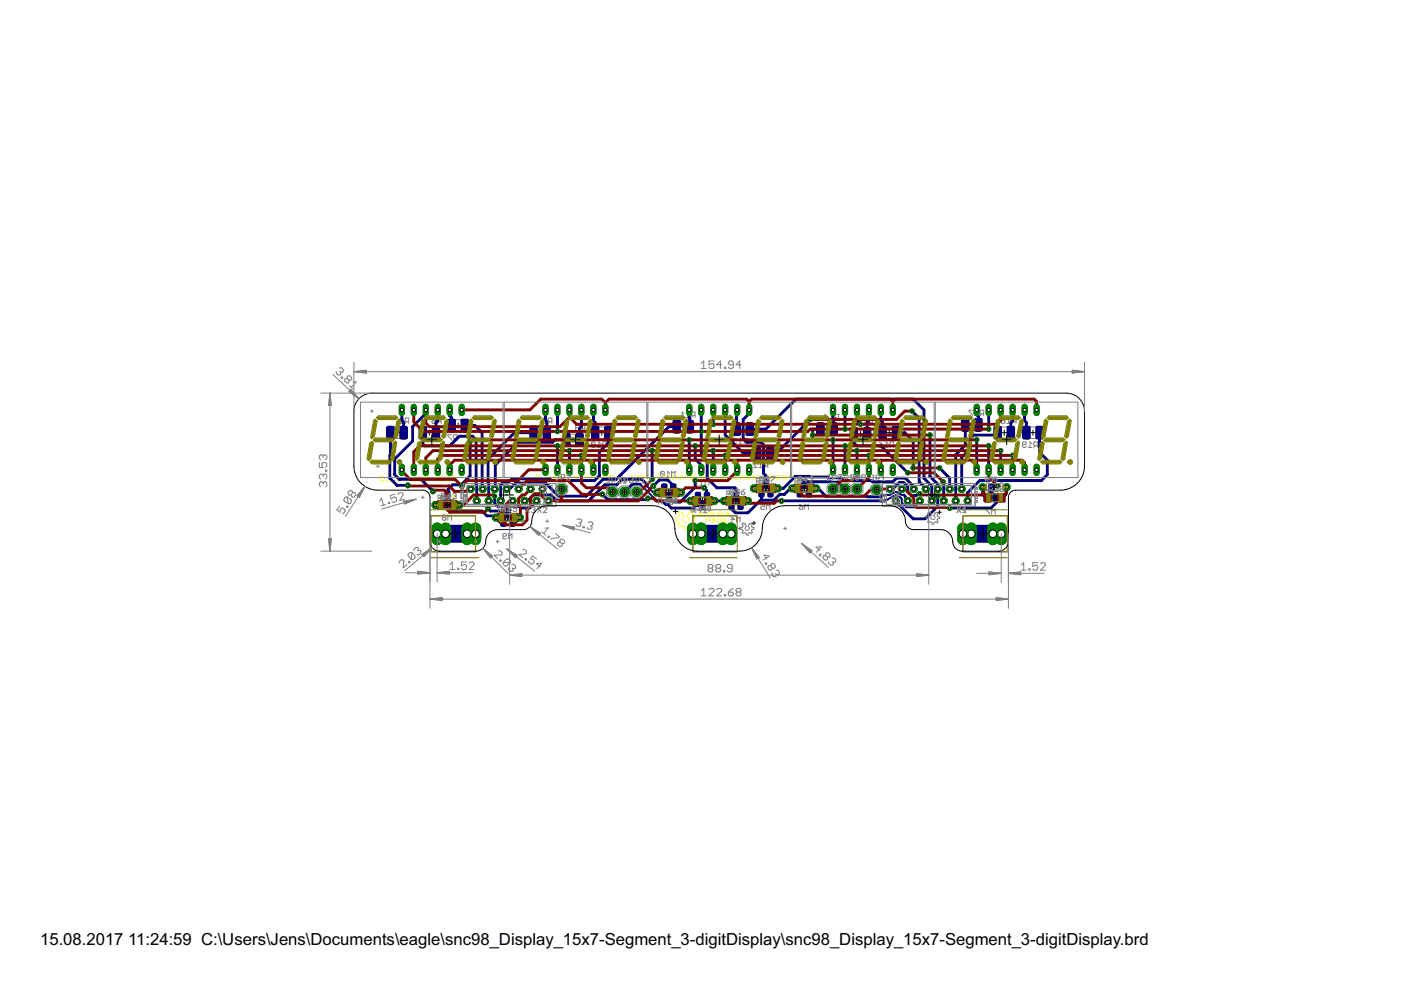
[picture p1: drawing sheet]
<svg xmlns="http://www.w3.org/2000/svg" width="297mm" height="210mm" viewBox="0 0 297 210" stroke-linecap="round" stroke-linejoin="round" font-family="sans-serif">
<defs><g id="words">
<g font-size="4">
<text x="8.5" y="200.4">15.08.2017</text>
<text x="27.2" y="200.4">11:24:59 C:\Users\Jens\Documents\eagle\snc98_Display_15x7-Segment_3-digitDisplay\snc98_Display_15x7-Segment_3-digitDisplay.brd</text>
</g>
</g></defs>
<g fill="none" stroke="#000" stroke-width=".21">
<path d="M83.6 91.7h1.1M84.2 91.2v1.1M90.5 91.7h1.1M91 91.2v1.1M96.6 90.2h1.1M97.1 89.7v1.1M114 91.7h1.1M114.5 91.2v1.1M120.9 93.3h1.2M121.5 92.7v1.1M127 91.7h1.1M127.6 91.2v1.1"/>
<path d="M144.3 90.5h1.1M144.9 89.9v1.1M157 91h1.1M157.6 90.4v1.1M161.3 96.1h1.1M161.9 95.5v1.1M174.8 91h1.1M175.3 90.4v1.1M181.9 92h1.1M182.5 91.4v1.1M188 91.7h1.1M188.5 91.2v1.1"/>
<path d="M205.5 90.1h1.1M206.1 89.5v1.1M212.4 91.7h1.1M212.9 91.2v1.1M218.5 91.7h1.1M219 91.2v1.1M94.1 105.8h1.4M94.8 105.1v1.4M107 109.7h1.4M107.7 109.1v1.3M141.1 104.4h1.4M141.8 103.7v1.4"/>
<path d="M142.7 108.4h1M143.2 107.9v1M148.2 106.2h1.4M148.9 105.5v1.4M155.3 106.2h1.4M156 105.5v1.4M161.7 103.5h1.4M162.4 102.8v1.4M169.8 103.5h1.4M170.5 102.8v1.4M209.4 104.6h1.4M210.1 103.9v1.3"/>
</g>
<g fill="none" stroke="#808080" stroke-width=".21">
<path d="M83.2 90.5h1.9M83.2 93h1.9M84.7 88.6h.8v.6l-.4-.2-.4 .2v.4l.2 .2h.4l.2-.2M86.3 89.4l-.4 .4M86.7 89.4h-.6l-.2-.2v-.4l.2-.2h.6v1.2M90.1 90.5h1.8M90.1 93h1.8M91.6 89.4l.2-.2h.6v.4l-.2 .2h-.4zM91.6 88.6l.8 .6M93.1 89.4l-.3 .4M93.5 89.4h-.6l-.1-.2v-.4l.1-.2h.6v1.2M95.7 92.2h-.8v.2l.8 .7v.2"/>
<path d="M96.2 89h1.9M96.2 91.4h1.9M96.5 92.9l-.4 .4M96.9 92.9h-.6l-.2-.1v-.4l.2-.2h.6v1.1M113.6 90.5h1.8M113.6 93h1.8M115.3 89.2l-.2-.2 .2-.4h.4l.1 .2-.1 .4M115.3 89.2l-.2 .2 .2 .4h.4l.1-.2-.1-.4M115.3 89.2h.4M116.6 89.4l-.4 .4M117 89.4h-.6l-.2-.2v-.4l.2-.2h.6v1.2M120.6 92.1h1.8"/>
<path d="M120.6 94.5h1.8M122 90.7h.6l.2-.2-.2-.4h-.4l-.2 .2v.8l.2 .2h.4l.2-.2M123.6 90.9l-.4 .4M124 90.9h-.6l-.2-.2v-.4l.2-.2h.6v1.2M125.4 93.9l.2-.2h.4l.2 .2v.8M125.4 93.9v.8l.2 .2h.4l.2-.2M125.4 93.9l.8 .8M126.6 94.9h.7M126.7 90.5h1.8M126.7 93h1.8M127.3 94.1l-.3-.4v1.2M128.1 94.5l-.4 .4"/>
<path d="M128.5 94.5h-.6l-.2-.2v-.4l.2-.2h.6v1.2M143.9 89.3h1.9M143.9 91.7h1.9M144.2 88.5h.8M145 87.7l-.4-.3v1.1M145.4 88.5h.8M146.2 87.7l-.4-.3v1.1M147 88.1l-.4 .4M147.4 88.1h-.6l-.2-.2v-.4l.2-.1h.6v1.1M155.6 93.5l-.2 .2 .2 .4h.4l.1-.2M155.6 93.5h.1M156.1 93.1l-.1-.2h-.4l-.2 .2 .2 .4"/>
<path d="M156.5 94.1h.8M156.7 89.8h1.8M156.7 92.2h1.8M157.3 93.3l-.4-.4v1.2M158.1 93.7l-.4 .4M158.5 93.7h-.6l-.2-.2v-.4l.2-.2h.6v1.2M160.5 98.2l-.2-.2h-.4l-.2 .2v.2l.8 .8h-.8M160.8 99.2h.8M161 97.3h1.8M161 94.8h1.8M161.6 98.4l-.4-.4v1.2M162.4 98.8l-.4 .4"/>
<path d="M162.8 98.8h-.6l-.2-.2v-.4l.2-.2h.6v1.2M174.4 89.8h1.9M174.4 92.2h1.9M174.7 88.4h.8l-.6-.5v1.1M175.9 89h.8M176.7 88.2l-.4-.3v1.1M177.4 88.6l-.4 .4M177.8 88.6h-.6l-.2-.2v-.3l.2-.2h.6v1.1M181.5 90.8h1.9M181.5 93.2h1.9M181.8 88.9h.8v.6l-.4-.2-.4 .2v.4l.2 .1h.4l.2-.1M183 90h.8"/>
<path d="M183.8 89.3l-.4-.4v1.1M184.6 89.6l-.5 .4M184.9 89.6h-.6l-.2-.1v-.4l.2-.2h.6v1.1M186.4 93.7l.7 .6M186.5 94.3h.6v.4l-.2 .2h-.4l-.1-.2zM187.5 94.9h.8M187.6 90.5h1.9M187.6 93h1.9M188.3 94.1l-.4-.4v1.2M189.1 94.5l-.4 .4M189.5 94.5h-.6l-.2-.2v-.4l.2-.2h.6v1.2M205.1 91.3h1.9"/>
<path d="M205.1 88.9h1.9M206.2 87h-.8l.8 1.1M206.6 88.1h.8M207.4 87.4l-.4-.4v1.1M208.2 87.7l-.4 .4M208.6 87.7h-.6l-.2-.2v-.3l.2-.2h.6v1.1M212 90.5h1.8M212 93h1.8M212.5 89.2l-.2-.2 .2-.4h.4l.2 .2-.2 .4M212.5 89.2l-.2 .2 .2 .4h.4l.2-.2-.2-.4M212.5 89.2h.4M213.5 89.8h.7"/>
<path d="M214.2 89l-.4-.4v1.2M215 89.4l-.4 .4M215.4 89.4h-.6l-.2-.2v-.4l.2-.2h.6v1.2M216.8 94.3h.6l.2-.2-.2-.4h-.4l-.2 .2v.8l.2 .2h.4l.2-.2M218 94.9h.8M218.1 90.5h1.8M218.1 93h1.8M218.8 94.1l-.4-.4v1.2M219.5 94.5l-.3 .4M219.9 94.5h-.5l-.2-.2v-.4l.2-.2h.5v1.2M93.4 105.2h2.9v1.3h-2.9zM94 109.7l-.2-.1 .2-.4h.4l.2 .2-.2 .3"/>
<path d="M94 109.7l-.2 .2 .2 .4h.4l.2-.2-.2-.4M94 109.7h.4M95 110.3v-1.1l.3 .4 .4-.4v1.1M106.2 109.1h2.9v1.3h-2.9zM106.6 113.7h.6l.2-.2-.2-.4h-.4l-.2 .2v.8l.2 .2h.4l.2-.2M107.8 114.3v-1.2l.4 .4 .3-.4v1.2M140.1 100.1v.8l.2 .2h.3l.2-.2M140.1 100.1l.2-.2h.3l.2 .2v.8M140.1 100.1l.7 .8M140.4 103.8h2.8v1.3h-2.8zM141.2 101.1h.8M142 100.3l-.4-.4v1.2"/>
<path d="M142.4 101.1v-1.2l.4 .4 .4-.4v1.2M147.2 102.8h.7M147.5 105.5h2.8v1.4h-2.8zM147.9 102.1l-.3-.4v1.1M148.3 102.8h.8M149.1 102.1l-.4-.4v1.1M149.5 102.8v-1.1l.4 .4 .4-.4v1.1M154.6 105.5h2.9v1.4h-2.9zM155 110.1h.7l-.5-.5v1.1M156.1 110.7v-1.1l.4 .3 .4-.3v1.1M161 102.9h2.8v1.3h-2.8zM161.3 106.9h.8v.6l-.4-.2-.4 .2v.3l.2 .2h.4l.2-.2"/>
<path d="M162.5 108v-1.1l.4 .4 .4-.4v1.1M169.1 102.9h2.8v1.3h-2.8zM169.5 107.7l.2-.2h.5v.3l-.2 .2h-.3zM169.5 106.9l.7 .6M170.6 108v-1.1l.4 .4 .4-.4v1.1M208.7 103.9h2.8v1.3h-2.8zM209.8 107.9h-.7l.7 1.2M210.2 109.1v-1.2l.4 .4 .4-.4v1.2"/>
</g>
<g fill="#808080" stroke="#808080" stroke-width=".21">
<path d="M85.1 90.4h.7v2.6h-.7z"/>
<path d="M82.5 90.4h.8v2.6h-.8z"/>
<path d="M91.9 90.4h.8v2.6h-.8z"/>
<path d="M89.4 90.4h.7v2.6h-.7z"/>
<path d="M95.5 88.9h.7v2.6h-.7z"/>
<path d="M98 88.9h.8v2.6h-.8z"/>
<path d="M115.4 90.4h.8v2.6h-.8z"/>
<path d="M112.9 90.4h.7v2.6h-.7z"/>
<path d="M122.4 92h.8v2.6h-.8z"/>
<path d="M119.8 92h.8v2.6h-.8z"/>
<path d="M125.9 90.4h.8v2.6h-.8z"/>
<path d="M128.5 90.4h.8v2.6h-.8z"/>
<path d="M145.8 89.2h.7v2.6h-.7z"/>
<path d="M143.2 89.2h.8v2.6h-.8z"/>
<path d="M160.2 94.8h.8v2.5h-.8z"/>
<path d="M162.8 94.8h.8v2.5h-.8z"/>
<path d="M155.9 89.7h.8v2.6h-.8z"/>
<path d="M158.5 89.7h.7v2.6h-.7z"/>
<path d="M176.2 89.7h.8v2.6h-.8z"/>
<path d="M173.7 89.7h.7v2.6h-.7z"/>
<path d="M183.3 90.7h.8v2.6h-.8z"/>
<path d="M180.8 90.7h.7v2.6h-.7z"/>
<path d="M186.9 90.4h.7v2.6h-.7z"/>
<path d="M189.4 90.4h.8v2.6h-.8z"/>
<path d="M206.9 88.8h.8v2.6h-.8z"/>
<path d="M204.4 88.8h.7v2.6h-.7z"/>
<path d="M213.8 90.4h.8v2.6h-.8z"/>
<path d="M211.2 90.4h.8v2.6h-.8z"/>
<path d="M217.4 90.4h.7v2.6h-.7z"/>
<path d="M219.9 90.4h.8v2.6h-.8z"/>
<path d="M155.8 104.9h.5v.6h-.5z"/>
<path d="M154.9 106.9h.4v.6h-.4z"/>
<path d="M156.7 106.9h.5v.6h-.5z"/>
<path d="M162.2 102.2h.4v.6h-.4z"/>
<path d="M161.2 104.2h.5v.6h-.5z"/>
<path d="M163.1 104.2h.5v.6h-.5z"/>
<path d="M170.3 102.2h.5v.6h-.5z"/>
<path d="M169.3 104.2h.5v.6h-.5z"/>
<path d="M171.2 104.2h.5v.6h-.5z"/>
<path d="M209.9 103.3h.5v.5h-.5z"/>
<path d="M209 105.3h.4v.6h-.4z"/>
<path d="M210.8 105.3h.5v.6h-.5z"/>
<path d="M94.6 104.5h.5v.6h-.5z"/>
<path d="M93.7 106.5h.4v.6h-.4z"/>
<path d="M95.5 106.5h.5v.6h-.5z"/>
<path d="M107.4 108.5h.5v.6h-.5z"/>
<path d="M106.5 110.5h.5v.6h-.5z"/>
<path d="M108.4 110.5h.4v.6h-.4z"/>
<path d="M141.6 105.1h.4v.6h-.4z"/>
<path d="M142.5 103.1h.5v.6h-.5z"/>
<path d="M140.7 103.1h.4v.6h-.4z"/>
<path d="M148.7 106.9h.5v.6h-.5z"/>
<path d="M149.6 104.9h.5v.6h-.5z"/>
<path d="M147.8 104.9h.4v.6h-.4z"/>
</g>
<g fill="none" stroke="#ff0" stroke-width=".21">
<path d="M81.3 101.2l-.2-.2h-.3l-.2 .2v.1l.7 .7h-.7M81.7 101.9h.2v.1h-.2zM82.4 102h.7M83.1 101.3l-.4-.3v1M83.5 101.9h.2v.1h-.2zM84.1 101.3l.4 .7 .3-.7M88.3 101v1h-.7M88.8 101.5h.7M88.8 101v1M89.5 101v1M90.1 101h.4l.2 .2v.7l-.2 .1h-.4l-.1-.1v-.7zM92.3 101v1l.7-1v1"/>
<path d="M93.8 101.7l-.3 .3M94 105.2h-.6v.6M94.2 101.7h-.6l-.1-.2 .1-.5h.6v1M94.6 101h.8v1h-.8M95 101.5h.4M95.7 105.2h.6v.6M95.8 101.2l.2-.2h.4l.1 .2v.7l-.1 .1h-.4l-.2-.1M106.8 109.1h-.6v.6M108.5 109.1h.6v.6M113.7 100.8l.2-.2h.3l.2 .2v.7l-.2 .2h-.3l-.2-.2v-.4h.3M114.9 101.8h.7M116 100.9h.6l.2 .2-.6 .2-.2 .2 .2 .2h.6"/>
<path d="M117.2 101.7v-.6l.2-.2h.5v.8M119.1 101.3h-.7l.2-.4h.3l.2 .2-.2 .6h-.3M119.5 100.6h.4M119.7 100.6v.9l.2 .2 .3-.2M120.7 100.6l.7 1.1M121.9 100.9h.5l.2 .2-.7 .4 .2 .2h.5M123.8 101.3h-.8l.2-.4h.4l.2 .2-.2 .6h-.4M124.2 101.7h.3M124.5 100.6h-.1v1.1M125 101.7h.3M125.1 100.4v.2M125.3 100.9h-.2v.8"/>
<path d="M125.8 101.1h.3M125.8 100.6l.1 .2v.9M126.7 100.9h.4l.2 .2v.4l-.2 .2h-.4l-.1-.2zM127.7 100.9l.5 .4M128.2 100.9v.8M129.4 101.7h-.5l-.2-.2v-.4l.2-.2h.5v1.1M129.9 100.6l.7 1.1M131.2 100.8l.2-.2h.4l.1 .2v.7l-.1 .2h-.4l-.2-.2v-.4h.4M132.4 101.8h.7M133.6 100.9h.5l.2 .2-.2 .2h-.4l-.1 .2 .1 .2h.6M134.7 101.7v-.6l.2-.2h.5v.8M136.6 101.3h-.7l.2-.4h.3l.2 .2v.4l-.2 .2h-.3"/>
<path d="M137.1 100.6h.3M137.2 100.6v.9l.2 .2 .4-.2M138.2 100.6l.7 1.1M139.4 100.9h.5l.2 .2-.5 .2-.2 .2 .2 .2h.5M140.4 104.4v.7h.5M141.3 101.3h-.7l.2-.4h.3l.2 .2v.4l-.2 .2h-.3M141.7 101.7h.4M142.1 100.6h-.2v1.1M142.5 101.7h.3M142.7 100.4v.2M142.8 100.9h-.1v.8M143.2 104.4v.7h-.5"/>
<path d="M143.3 100.6l.1 .2v.9M143.3 101.1h.3M143.8 109.7l.2-.5-.3-.4 .4-.4 .4 .3 .2-.1 .4 .9a.69 .69 0 0 0-.3 1.1 .69 .69 0 0 0 1.1 0 .69 .69 0 0 0-.2-1.1l.3-.9 .2 .1 .5-.3 .3 .4-.3 .4 .2 .5 .6 .2v.5l-.6 .1-.2 .4M143.8 109.7l-.6 .2v.5l.6 .1 .2 .5-.3 .4 .4 .4 .4-.3M144.3 100.9h.3l.2 .2-.2 .6h-.3l-.2-.2zM145.2 100.9h.2l.4 .4M145.8 100.9v.8M146.7 111l.3 .4-.3 .4-.5-.3-.5 .1-.1 .6h-.5l-.1-.6-.5-.2M146.9 101.7h-.5l-.2-.2v-.4l.2-.2h.5v1.1M147.4 100.6l.7 1.1M147.5 106.2v.7h.6M148.9 109.1h-.7l.1-.4h.4l.2 .2-.2 .5h-.4"/>
<path d="M149 101.1l.4-.2v.8M149 101.1v.6M149 101.1l-.2-.2-.1 .2v.6M149.3 108.7h.6l.2 .2v.3l-.2 .2h-.6M149.7 110.7v-.6l.2-.1h.6v.7M150 100.9h.4l.1 .2-.1 .6h-.4l-.2-.2zM150.3 106.2v.7h-.5M150.5 108.7l.5 .4M151 100.9h.5l.2 .2v.4l-.2 .2h-.5M151 108.7v.7M151.5 108.7v.7h.5l.2-.2v-.5M151.6 110.3h-.7l.2-.3h.3l.2 .1v.4l-.2 .2h-.3"/>
<path d="M152.1 101.5h.2v.2h-.2zM152.6 108.9l.6-.2 .2 .2v.3l-.2 .2h-.4l-.2-.2zM152.7 100.9l.6 .4-.6 .4M152.8 110.7h-.5l-.2-.2v-.4l.2-.1h.5v1M153.2 110.1l.2-.1h.4l.2 .1v.4l-.6 .2-.2-.2zM153.3 100.6v1.1M153.7 100.9h.2l.3 .4M153.8 108.7h.5l.2 .2-.7 .3 .2 .2h.5M154.2 100.9v.8M155.2 105.5h-.6v.7M155.2 100.9h-.3l-.2 .2v.6h.5l.2-.2-.2-.2h-.5M156.6 101.7h-.5l-.2-.2v-.4l.2-.2h.5v1.1"/>
<path d="M156.9 105.5h.6v.7M157.8 101.1l-.2-.2h-.4l-.2 .2v.6M157.8 100.6v1.1M158.2 100.9h.5l.2 .2-.2 .2h-.3l-.2 .2 .2 .2h.5M159.6 100.9h.3l.2 .2v.4l-.2 .2h-.3l-.2-.2zM160.5 100.6l.8 1.1M161.5 102.9h-.5v.6M162.9 100.6l.7 1.1M163.3 102.9h.5v.6M164 100.9h.2v.2h-.2zM164 101.5h.2v.2h-.2zM164.6 100.9h.6l.2 .2-.2 .2-.6 .2 .2 .2h.6"/>
<path d="M166.5 101.7h-.5l-.2-.2 .2-.6h.5v1.1M166.9 100.9h.4M167.1 100.8v.7l-.2 .2M167.7 100.9h.4M167.9 100.8v.7l-.2 .2M169.2 100.6v1.1M169.2 101.1l-.1-.2h-.4l-.1 .2v.6M169.7 102.9h-.6v.6M171.4 102.9h.5v.6M209.3 103.9h-.6v.7M211 103.9h.5v.7"/>
</g>
<g fill="#000080" stroke="#000080" stroke-width=".21">
<path d="M84.8 90.5l.3-.1h1l.2 .1 .1 2.3-.2 .2-1.1 .1-.3-.2z" fill-rule="evenodd"/>
<path d="M82 90.5l.3-.1h1l.2 .1 .1 2.3-.2 .2-1.1 .1-.3-.2z" fill-rule="evenodd"/>
<path d="M91.7 90.5l.3-.1h.9l.3 .1v2.3l-.1 .2-1.1 .1-.3-.2z" fill-rule="evenodd"/>
<path d="M88.9 90.5l.3-.1h.9l.3 .1v2.3l-.1 .2-1.1 .1-.3-.2z" fill-rule="evenodd"/>
<path d="M95 89l.3-.1h.9l.3 .1v2.3l-.1 .2-1.1 .1-.3-.2z" fill-rule="evenodd"/>
<path d="M97.8 89l.2-.1h1l.3 .1v2.3l-.1 .2-1.2 .1-.2-.2z" fill-rule="evenodd"/>
<path d="M115.2 90.5l.2-.1h1l.3 .1v2.3l-.1 .2-1.2 .1-.2-.2z" fill-rule="evenodd"/>
<path d="M112.4 90.5l.2-.1h1l.3 .1v2.3l-.1 .2-1.2 .1-.2-.2z" fill-rule="evenodd"/>
<path d="M122.1 92.1l.3-.2h1l.3 .2v2.2l-.2 .3h-1.1l-.3-.1z" fill-rule="evenodd"/>
<path d="M119.3 92.1l.3-.2h1l.3 .2v2.2l-.2 .3h-1.1l-.3-.1z" fill-rule="evenodd"/>
<path d="M125.4 90.5l.3-.1h1l.3 .1v2.3l-.2 .2-1.1 .1-.3-.2z" fill-rule="evenodd"/>
<path d="M128.2 90.5l.3-.1h1l.3 .1v2.3l-.2 .2-1.1 .1-.3-.2z" fill-rule="evenodd"/>
<path d="M145.5 89.3l.3-.2h.9l.3 .2 .1 2.2-.2 .3h-1.1l-.3-.1z" fill-rule="evenodd"/>
<path d="M142.7 89.3l.3-.2h1l.2 .2 .1 2.2-.2 .3h-1.1l-.3-.1z" fill-rule="evenodd"/>
<path d="M159.7 94.9l.3-.2h1l.2 .2 .1 2.2-.2 .3h-1.1l-.3-.1z" fill-rule="evenodd"/>
<path d="M162.5 94.9l.3-.2h1l.2 .2 .1 2.2-.2 .3h-1.1l-.3-.1z" fill-rule="evenodd"/>
<path d="M155.4 89.8l.3-.2h1l.2 .2 .1 2.2-.2 .3h-1.1l-.3-.1z" fill-rule="evenodd"/>
<path d="M158.2 89.8l.3-.2h.9l.3 .2 .1 2.2-.2 .3h-1.1l-.3-.1z" fill-rule="evenodd"/>
<path d="M176 89.8l.3-.2h.9l.3 .2v2.2l-.1 .3h-1.1l-.3-.1z" fill-rule="evenodd"/>
<path d="M173.2 89.8l.3-.2h.9l.3 .2 .1 2.2-.2 .3h-1.1l-.3-.1z" fill-rule="evenodd"/>
<path d="M183.1 90.8l.3-.2h.9l.3 .2 .1 2.2-.2 .3h-1.1l-.3-.1z" fill-rule="evenodd"/>
<path d="M180.3 90.8l.3-.2h.9l.3 .2v2.2l-.1 .3h-1.1l-.3-.1z" fill-rule="evenodd"/>
<path d="M186.4 90.5l.3-.1h.9l.3 .1v2.3l-.1 .2-1.1 .1-.3-.2z" fill-rule="evenodd"/>
<path d="M189.2 90.5l.3-.1h.9l.3 .1 .1 2.3-.2 .2-1.1 .1-.3-.2z" fill-rule="evenodd"/>
<path d="M206.7 88.9l.3-.2h.9l.3 .2 .1 2.2-.2 .3h-1.1l-.3-.1z" fill-rule="evenodd"/>
<path d="M203.9 88.9l.3-.2h.9l.3 .2 .1 2.2-.2 .3h-1.1l-.3-.1z" fill-rule="evenodd"/>
<path d="M213.6 90.5l.2-.1h1l.3 .1v2.3l-.1 .2-1.2 .1-.2-.2z" fill-rule="evenodd"/>
<path d="M210.8 90.5l.2-.1h1l.3 .1v2.3l-.1 .2-1.2 .1-.2-.2z" fill-rule="evenodd"/>
<path d="M216.9 90.5l.2-.1h1l.3 .1v2.3l-.1 .2-1.2 .1-.2-.2z" fill-rule="evenodd"/>
<path d="M219.6 90.5l.3-.1h1l.3 .1v2.3l-.1 .2-1.2 .1-.3-.2z" fill-rule="evenodd"/>
<path d="M156.5 106.5l.2-.1 .8 .1 .1 1.3-.2 .2h-.7l-.2-.1z" fill-rule="evenodd"/>
<path d="M154.6 106.5l.2-.1 .8 .1 .1 1.3-.2 .2h-.7l-.2-.1z" fill-rule="evenodd"/>
<path d="M155.5 104.5l.3-.1 .8 .1v1.2l-.1 .3h-.7l-.3-.1z" fill-rule="evenodd"/>
<path d="M162.8 103.9l.3-.2 .8 .2v1.2l-.1 .3h-.7l-.3-.2z" fill-rule="evenodd"/>
<path d="M160.9 103.9l.3-.2 .8 .2v1.2l-.1 .3h-.7l-.3-.2z" fill-rule="evenodd"/>
<path d="M161.9 101.8l.2-.1 .8 .1 .1 1.3-.2 .2-.7 .1-.2-.2z" fill-rule="evenodd"/>
<path d="M170.9 103.9l.3-.2 .8 .2v1.2l-.1 .3h-.7l-.3-.2z" fill-rule="evenodd"/>
<path d="M169 103.9l.3-.2 .8 .2v1.2l-.1 .3h-.7l-.3-.2z" fill-rule="evenodd"/>
<path d="M170 101.8l.2-.1 .9 .1v1.3l-.2 .2-.7 .1-.2-.2z" fill-rule="evenodd"/>
<path d="M210.5 104.9l.3-.2 .8 .2v1.2l-.1 .2-.7 .1-.3-.2z" fill-rule="evenodd"/>
<path d="M208.6 104.9l.3-.2 .8 .2v1.2l-.1 .2-.7 .1-.3-.2z" fill-rule="evenodd"/>
<path d="M209.6 102.9l.2-.2 .9 .2v1.2l-.1 .2-.8 .1-.2-.2z" fill-rule="evenodd"/>
<path d="M95.3 106.1l.2-.1 .8 .1 .1 1.3-.2 .2-.7 .1-.2-.2z" fill-rule="evenodd"/>
<path d="M93.4 106.1l.2-.1 .8 .1 .1 1.3-.2 .2-.7 .1-.2-.2z" fill-rule="evenodd"/>
<path d="M94.3 104.1l.3-.1 .8 .1v1.3l-.1 .2h-.7l-.3-.1z" fill-rule="evenodd"/>
<path d="M108.1 110.1l.2-.2 .9 .2v1.2l-.1 .3h-.8l-.2-.1z" fill-rule="evenodd"/>
<path d="M106.2 110.1l.2-.2 .9 .2v1.2l-.1 .3h-.8l-.2-.1z" fill-rule="evenodd"/>
<path d="M107.1 108l.3-.1 .8 .1v1.3l-.1 .2-.7 .1-.3-.2z" fill-rule="evenodd"/>
<path d="M140.3 102.7l.3-.1 .8 .1v1.3l-.1 .2h-.7l-.3-.1z" fill-rule="evenodd"/>
<path d="M142.2 102.7l.3-.1 .8 .1v1.3l-.1 .2h-.7l-.3-.1z" fill-rule="evenodd"/>
<path d="M141.3 104.8l.2-.2 .8 .2 .1 1.2-.2 .2-.7 .1-.2-.2z" fill-rule="evenodd"/>
<path d="M147.4 104.5l.3-.1 .8 .1v1.2l-.1 .3h-.7l-.3-.1z" fill-rule="evenodd"/>
<path d="M149.3 104.5l.3-.1 .8 .1 .1 1.2-.2 .3h-.7l-.3-.1z" fill-rule="evenodd"/>
<path d="M148.4 106.5l.2-.1 .9 .1v1.3l-.1 .2h-.8l-.2-.1z" fill-rule="evenodd"/>
</g>
<g fill="none" stroke="#000080" stroke-width=".61">
<path d="M82.8 91.7l-.1 9.7 1.5 1.5h2.3M85.2 86.9v2.3l.4 .4v2.1M89.6 91.7v2.4l.4 .4h5.4l2-2h2.8l.7 .8 .2 12.9M90.3 86.9v.8l-2.8 2.8v3l-3.8 3.8v3.3l1 1h4.6l2.5 2.6M92.8 86.9v2.3l-.4 .4v2.1M95.4 86.9v1.3l.3 .4v1.6M98.5 90.8v-.6h2.2l1.5 1.5v11.2l.3 .3-.2 .5M99.7 93.5v7.4l-1.8 1.8v.3l-.3-.2h-1.6l-1 1v.9l-.2 .1M113.1 91.7h-4l-5.6 5.6 .1 8.9M115.7 86.9v2.3l.2 .3v2.2M118.2 86.9v4.6M118.2 94.5v5.1"/>
<path d="M120.1 93.3h-2.4l-.5 .5h-7.4l-4.8 4.8v4.9l-.1 .2M120.7 95.5v4.1M123.3 86.9v3.6l-.4 .3v2.5M123.3 96.6v3M125.8 86.9v2.3l.4 .4v2.1M129 91.7v2.2l-1.9 1.9v5.1l-1 1h-9.2l-.4-.4h-7.9l-.9 .9h-1.2l-.3 .4v3.4M138.3 95.5v6.1M143.5 90.5h-1.7l-11.2 11.1h-2.8l-3.5 3.6h-5.9l-2.7-2.8h-6.4l-1.2 1.3h-.7M146.1 86.9l.2 3.6M146.1 93.3v6.3M147.4 94.5v2.8l1.3 1.3v1M148.7 86.9v9.7l1.2 1.2v3.6l2.1 2h3.8l.3 .3-.1 1.5"/>
<path d="M151.2 86.9v3.1M151.2 95.5v4.1M153.8 86.9v5.3l3.8 3.9h2.9M153.8 96.6v3M156.3 86.9l-.1 .1v4M158.8 86.9v.8l-1.2 1.2v4.1l.7 .8h3.1l.5 .5v6.1l.5 .5v1.6M159 91h3.4l6.3-6.4h24.9l2.3 2.3v14.5l1.6 1.6v3.2M171.8 88.9l-7.1 7.2h-1.4M173.9 91.1v-.1h-1.3l-.3 .2v1M176.6 86.9l.1 4.1M176.6 93.3v6.3M179.2 86.9v4.1"/>
<path d="M179.2 94.5v5.1M181 92v1.9l.7 .6h5.1l5.7 5.7M181.7 86.9v2.3l.8 .8M181.7 95.5v4.1M184.2 86.9v2.3l-.3 .4v2.4M184.2 96.6v3M186.8 86.9v2.3l.3 .4v2.1M190.1 91.6l-.2 .1h1.9l1.8 1.8v5.7M193.4 87.2l1.5 1.5v13.5l1.4 1.5M197.2 92.2v8.8l1.6 1.7v1M199.2 99.2l2.2 2.2v2.3M204.7 90.1v4.3l-2.1 2v9.8"/>
<path d="M207.1 86.9v1l.4 .4v1.8l-.3 .2-.1 .7M207.1 93.3v6.3M209.6 86.9v4.1M209.6 94.5v5.1M211.4 91.7h.1l-.5 .5h-4.6l-.7 .8v2.2l-1.8 1.7v6.8M212.2 95.5v4.1M214.7 86.9v2.3l-.4 .4v2.1M214.7 96.6v3M217.2 86.9v2.3l.4 .4v2.1M220.4 91.7v4.2l1.7 1.7v3l-1.3 1.3h-13.1l-2.5 2.5v1.8M92.3 107.1h1.3l.3-.3 .1 .4 1.2 1.2h7l1 1h1.6l1.4 1.4h.5M95.8 106.8l.5 .3h1.1"/>
<path d="M103.5 107.8l.5 .6h2.4l.4 .3h.9M104.9 105.2v1.5l.7 .8M110.2 109.7l-1 1.1h-.6M113.7 106.2l-1.5 1.5h-1.7l-.3-.2M127.7 104.8l1.2 1.1h8.2l.3-.2M135.7 102.7h-1.6l-1.7 1.6M137.2 102.8l-1.1-1.2h-4.2l-1.1 1.2h-2.6l-3.4 3.4h-6.7l-1.3-1.3h-3.7l-1.2 1.3h-.7M138.5 103l1.3-1.2h1.8l1.1 1.2v.9l.5 .5h1.2M138.6 105.7l.5 .5h1.3l.8 .8h.4l.7 .7h4.7l.5-.5h1.4M140.9 103.4v.5l-.5 .5h-1.1M147.4 101.9v1.4l-3.2 3.1h-1.5l-.9-.9M148 105.2l-1 1h-.6"/>
<path d="M149.3 103.4l.5 .5 .1 1.8 .4 .5h4.3l.5 .5 .1 1.3 .7 .7h2.7l2.8-2.8M158.6 106.2h-1.1l-.5 .5v.5M159.9 103.5h1.1l.4 .5v1.9M161.4 104.6h.1M162.4 102.5h.1M165.7 106.2h21.2M169.6 104.6l-.7-1-1.3-.1-1.3 1.3h-1l-1.3 1.3h-2.4l-.2-.2M171.5 104.6h.2l1-1h.5l-.1-.1 .5 .2 1.5 1.5 11.7 .1 .3-.4M175.6 101.1l-7-.1-2.5 2.5h-2.3l-.5 .5v.6M176.1 102.2h-5.2l-.4 .3M177.6 102.2l1.6 1.5M178.3 101.3l.6 .6h5.8l.3 .3h4.3l.8-.8h1.9l1.7 1.8v.5"/>
<path d="M188.7 103.7h.6l1.4-1.4h.9l.9 .9v1.1l.7 .8h1l.4-.4h.4M191.7 104.9l.8 1.3M195 106.2l-1.3 1.3h-1.5M198.8 105.2v2.1l-2.6 2.7h-2.6l-3.7-3.8M200 102.2l.1 .6v3.4M208.3 103.3v1.5l.9 .7M209.1 105.6h.1M209.2 105.5v.1M211.2 105.6l.1 1-1.2 1.1h-8.7M211.5 103h-1l-.4 .5M213.4 103.3l-.1 .1v1.4l-.8 .8h-1.4"/>
</g>
<path d="M95 103.8h.1" fill="none" stroke="#000080" stroke-width=".25"/>
<path d="M105.6 107.5h4.6M135.7 102.7l2.9 3M137.2 102.8v.4l1.3 1.2h.8M175.6 101.1l.3 .3h2.1l.3-.1M176.1 102.2h1.5M186.9 106.2l1.3-.3 1.7-1 1.2 .7 .1 1 1 .9M187.1 104.9h1.6l1.1-.6 1.4 .6h.5" fill="none" stroke="#000080" stroke-width=".42"/>
<path d="M94.5 113.2h4.5M148.7 113.2h4.5M205.9 113.2h4.6" fill="none" stroke="#000080" stroke-width="3.8"/>
<path d="M92.7 113.2h1.8M99 113.2h1.8M146.9 113.2h1.8M153.2 113.2h1.8M204.2 113.2h1.7M210.5 113.2h1.8" fill="none" stroke="#000080" stroke-width="2.2"/>
<circle cx="191.2" cy="103.7" r=".72" fill="#008000" stroke="#008000" stroke-width=".21"/>
<circle cx="191.2" cy="103.7" r=".4" fill="#fff" stroke="#000" stroke-width=".21"/>
<circle cx="192.5" cy="106.2" r=".72" fill="#008000" stroke="#008000" stroke-width=".21"/>
<circle cx="192.5" cy="106.2" r=".4" fill="#fff" stroke="#000" stroke-width=".21"/>
<circle cx="193.7" cy="103.7" r=".72" fill="#008000" stroke="#008000" stroke-width=".21"/>
<circle cx="193.7" cy="103.7" r=".4" fill="#fff" stroke="#000" stroke-width=".21"/>
<circle cx="195" cy="106.2" r=".72" fill="#008000" stroke="#008000" stroke-width=".21"/>
<circle cx="195" cy="106.2" r=".4" fill="#fff" stroke="#000" stroke-width=".21"/>
<circle cx="196.3" cy="103.7" r=".72" fill="#008000" stroke="#008000" stroke-width=".21"/>
<circle cx="196.3" cy="103.7" r=".4" fill="#fff" stroke="#000" stroke-width=".21"/>
<circle cx="197.5" cy="106.2" r=".72" fill="#008000" stroke="#008000" stroke-width=".21"/>
<circle cx="197.5" cy="106.2" r=".4" fill="#fff" stroke="#000" stroke-width=".21"/>
<circle cx="198.8" cy="103.7" r=".72" fill="#008000" stroke="#008000" stroke-width=".21"/>
<circle cx="198.8" cy="103.7" r=".4" fill="#fff" stroke="#000" stroke-width=".21"/>
<circle cx="200.1" cy="106.2" r=".72" fill="#008000" stroke="#008000" stroke-width=".21"/>
<circle cx="200.1" cy="106.2" r=".4" fill="#fff" stroke="#000" stroke-width=".21"/>
<circle cx="201.4" cy="103.7" r=".72" fill="#008000" stroke="#008000" stroke-width=".21"/>
<circle cx="201.4" cy="103.7" r=".4" fill="#fff" stroke="#000" stroke-width=".21"/>
<circle cx="202.6" cy="106.2" r=".72" fill="#008000" stroke="#008000" stroke-width=".21"/>
<circle cx="202.6" cy="106.2" r=".4" fill="#fff" stroke="#000" stroke-width=".21"/>
<circle cx="203.9" cy="103.7" r=".72" fill="#008000" stroke="#008000" stroke-width=".21"/>
<circle cx="203.9" cy="103.7" r=".4" fill="#fff" stroke="#000" stroke-width=".21"/>
<circle cx="205.2" cy="106.2" r=".72" fill="#008000" stroke="#008000" stroke-width=".21"/>
<circle cx="205.2" cy="106.2" r=".4" fill="#fff" stroke="#000" stroke-width=".21"/>
<circle cx="99.8" cy="103.7" r=".72" fill="#008000" stroke="#008000" stroke-width=".21"/>
<circle cx="99.8" cy="103.7" r=".4" fill="#fff" stroke="#000" stroke-width=".21"/>
<circle cx="101.1" cy="106.2" r=".72" fill="#008000" stroke="#008000" stroke-width=".21"/>
<circle cx="101.1" cy="106.2" r=".4" fill="#fff" stroke="#000" stroke-width=".21"/>
<circle cx="102.3" cy="103.7" r=".72" fill="#008000" stroke="#008000" stroke-width=".21"/>
<circle cx="102.3" cy="103.7" r=".4" fill="#fff" stroke="#000" stroke-width=".21"/>
<circle cx="103.6" cy="106.2" r=".72" fill="#008000" stroke="#008000" stroke-width=".21"/>
<circle cx="103.6" cy="106.2" r=".4" fill="#fff" stroke="#000" stroke-width=".21"/>
<circle cx="104.9" cy="103.7" r=".72" fill="#008000" stroke="#008000" stroke-width=".21"/>
<circle cx="104.9" cy="103.7" r=".4" fill="#fff" stroke="#000" stroke-width=".21"/>
<circle cx="106.2" cy="106.2" r=".72" fill="#008000" stroke="#008000" stroke-width=".21"/>
<circle cx="106.2" cy="106.2" r=".4" fill="#fff" stroke="#000" stroke-width=".21"/>
<circle cx="107.4" cy="103.7" r=".72" fill="#008000" stroke="#008000" stroke-width=".21"/>
<circle cx="107.4" cy="103.7" r=".4" fill="#fff" stroke="#000" stroke-width=".21"/>
<circle cx="108.7" cy="106.2" r=".72" fill="#008000" stroke="#008000" stroke-width=".21"/>
<circle cx="108.7" cy="106.2" r=".4" fill="#fff" stroke="#000" stroke-width=".21"/>
<circle cx="110" cy="103.7" r=".72" fill="#008000" stroke="#008000" stroke-width=".21"/>
<circle cx="110" cy="103.7" r=".4" fill="#fff" stroke="#000" stroke-width=".21"/>
<circle cx="111.2" cy="106.2" r=".72" fill="#008000" stroke="#008000" stroke-width=".21"/>
<circle cx="111.2" cy="106.2" r=".4" fill="#fff" stroke="#000" stroke-width=".21"/>
<circle cx="112.5" cy="103.7" r=".72" fill="#008000" stroke="#008000" stroke-width=".21"/>
<circle cx="112.5" cy="103.7" r=".4" fill="#fff" stroke="#000" stroke-width=".21"/>
<circle cx="113.7" cy="106.2" r=".72" fill="#008000" stroke="#008000" stroke-width=".21"/>
<circle cx="113.7" cy="106.2" r=".4" fill="#fff" stroke="#000" stroke-width=".21"/>
<circle cx="132.4" cy="104.3" r="1.05" fill="#008000" stroke="#008000" stroke-width=".21"/>
<circle cx="132.4" cy="104.3" r=".51" fill="#fff" stroke="#000" stroke-width=".21"/>
<circle cx="181.7" cy="103.7" r="1.05" fill="#008000" stroke="#008000" stroke-width=".21"/>
<circle cx="181.7" cy="103.7" r=".51" fill="#fff" stroke="#000" stroke-width=".21"/>
<circle cx="176.6" cy="103.7" r="1.05" fill="#008000" stroke="#008000" stroke-width=".21"/>
<circle cx="176.6" cy="103.7" r=".51" fill="#fff" stroke="#000" stroke-width=".21"/>
<circle cx="179.2" cy="103.7" r="1.05" fill="#008000" stroke="#008000" stroke-width=".21"/>
<circle cx="179.2" cy="103.7" r=".51" fill="#fff" stroke="#000" stroke-width=".21"/>
<circle cx="129.9" cy="104.3" r="1.05" fill="#008000" stroke="#008000" stroke-width=".21"/>
<circle cx="129.9" cy="104.3" r=".51" fill="#fff" stroke="#000" stroke-width=".21"/>
<circle cx="135" cy="104.3" r="1.05" fill="#008000" stroke="#008000" stroke-width=".21"/>
<circle cx="135" cy="104.3" r=".51" fill="#fff" stroke="#000" stroke-width=".21"/>
<path d="M205.9 112v2.4" fill="none" stroke="#008000" stroke-width="2.4"/>
<circle cx="205.9" cy="113.2" r=".8" fill="#fff" stroke="#000" stroke-width=".21"/>
<path d="M212.3 112v2.4" fill="none" stroke="#008000" stroke-width="2.4"/>
<circle cx="212.3" cy="113.2" r=".8" fill="#fff" stroke="#000" stroke-width=".21"/>
<path d="M210.5 112v2.4" fill="none" stroke="#008000" stroke-width="2.4"/>
<circle cx="210.5" cy="113.2" r=".8" fill="#fff" stroke="#000" stroke-width=".21"/>
<path d="M204.2 112v2.4" fill="none" stroke="#008000" stroke-width="2.4"/>
<circle cx="204.2" cy="113.2" r=".8" fill="#fff" stroke="#000" stroke-width=".21"/>
<path d="M148.7 112v2.4" fill="none" stroke="#008000" stroke-width="2.4"/>
<circle cx="148.7" cy="113.2" r=".8" fill="#fff" stroke="#000" stroke-width=".21"/>
<path d="M155 112v2.4" fill="none" stroke="#008000" stroke-width="2.4"/>
<circle cx="155" cy="113.2" r=".8" fill="#fff" stroke="#000" stroke-width=".21"/>
<path d="M153.2 112v2.4" fill="none" stroke="#008000" stroke-width="2.4"/>
<circle cx="153.2" cy="113.2" r=".8" fill="#fff" stroke="#000" stroke-width=".21"/>
<path d="M146.9 112v2.4" fill="none" stroke="#008000" stroke-width="2.4"/>
<circle cx="146.9" cy="113.2" r=".8" fill="#fff" stroke="#000" stroke-width=".21"/>
<path d="M92.7 112v2.4" fill="none" stroke="#008000" stroke-width="2.4"/>
<circle cx="92.7" cy="113.2" r=".8" fill="#fff" stroke="#000" stroke-width=".21"/>
<path d="M99 112v2.4" fill="none" stroke="#008000" stroke-width="2.4"/>
<circle cx="99" cy="113.2" r=".8" fill="#fff" stroke="#000" stroke-width=".21"/>
<path d="M100.8 112v2.4" fill="none" stroke="#008000" stroke-width="2.4"/>
<circle cx="100.8" cy="113.2" r=".8" fill="#fff" stroke="#000" stroke-width=".21"/>
<path d="M94.5 112v2.4" fill="none" stroke="#008000" stroke-width="2.4"/>
<circle cx="94.5" cy="113.2" r=".8" fill="#fff" stroke="#000" stroke-width=".21"/>
<circle cx="153.5" cy="106.2" r=".78" fill="#008000" stroke="#008000" stroke-width=".21"/>
<circle cx="153.5" cy="106.2" r=".4" fill="#fff" stroke="#000" stroke-width=".21"/>
<circle cx="158.6" cy="106.2" r=".78" fill="#008000" stroke="#008000" stroke-width=".21"/>
<circle cx="158.6" cy="106.2" r=".4" fill="#fff" stroke="#000" stroke-width=".21"/>
<circle cx="159.9" cy="103.5" r=".78" fill="#008000" stroke="#008000" stroke-width=".21"/>
<circle cx="159.9" cy="103.5" r=".4" fill="#fff" stroke="#000" stroke-width=".21"/>
<circle cx="164.9" cy="103.5" r=".78" fill="#008000" stroke="#008000" stroke-width=".21"/>
<circle cx="164.9" cy="103.5" r=".4" fill="#fff" stroke="#000" stroke-width=".21"/>
<circle cx="168" cy="103.5" r=".78" fill="#008000" stroke="#008000" stroke-width=".21"/>
<circle cx="168" cy="103.5" r=".4" fill="#fff" stroke="#000" stroke-width=".21"/>
<circle cx="173.1" cy="103.5" r=".78" fill="#008000" stroke="#008000" stroke-width=".21"/>
<circle cx="173.1" cy="103.5" r=".4" fill="#fff" stroke="#000" stroke-width=".21"/>
<circle cx="208.3" cy="103.3" r=".78" fill="#008000" stroke="#008000" stroke-width=".21"/>
<circle cx="208.3" cy="103.3" r=".4" fill="#fff" stroke="#000" stroke-width=".21"/>
<circle cx="213.4" cy="103.3" r=".78" fill="#008000" stroke="#008000" stroke-width=".21"/>
<circle cx="213.4" cy="103.3" r=".4" fill="#fff" stroke="#000" stroke-width=".21"/>
<circle cx="92.3" cy="107.1" r=".78" fill="#008000" stroke="#008000" stroke-width=".21"/>
<circle cx="92.3" cy="107.1" r=".4" fill="#fff" stroke="#000" stroke-width=".21"/>
<circle cx="97.4" cy="107.1" r=".78" fill="#008000" stroke="#008000" stroke-width=".21"/>
<circle cx="97.4" cy="107.1" r=".4" fill="#fff" stroke="#000" stroke-width=".21"/>
<circle cx="105.1" cy="109.7" r=".78" fill="#008000" stroke="#008000" stroke-width=".21"/>
<circle cx="105.1" cy="109.7" r=".4" fill="#fff" stroke="#000" stroke-width=".21"/>
<circle cx="110.2" cy="109.7" r=".78" fill="#008000" stroke="#008000" stroke-width=".21"/>
<circle cx="110.2" cy="109.7" r=".4" fill="#fff" stroke="#000" stroke-width=".21"/>
<circle cx="144.4" cy="104.4" r=".78" fill="#008000" stroke="#008000" stroke-width=".21"/>
<circle cx="144.4" cy="104.4" r=".4" fill="#fff" stroke="#000" stroke-width=".21"/>
<circle cx="139.3" cy="104.4" r=".78" fill="#008000" stroke="#008000" stroke-width=".21"/>
<circle cx="139.3" cy="104.4" r=".4" fill="#fff" stroke="#000" stroke-width=".21"/>
<circle cx="151.5" cy="106.2" r=".78" fill="#008000" stroke="#008000" stroke-width=".21"/>
<circle cx="151.5" cy="106.2" r=".4" fill="#fff" stroke="#000" stroke-width=".21"/>
<circle cx="146.4" cy="106.2" r=".78" fill="#008000" stroke="#008000" stroke-width=".21"/>
<circle cx="146.4" cy="106.2" r=".4" fill="#fff" stroke="#000" stroke-width=".21"/>
<circle cx="99.8" cy="103.7" r=".72" fill="#008000" stroke="#008000" stroke-width=".21"/>
<circle cx="99.8" cy="103.7" r=".4" fill="#fff" stroke="#000" stroke-width=".21"/>
<circle cx="101.1" cy="106.2" r=".72" fill="#008000" stroke="#008000" stroke-width=".21"/>
<circle cx="101.1" cy="106.2" r=".4" fill="#fff" stroke="#000" stroke-width=".21"/>
<circle cx="102.3" cy="103.7" r=".72" fill="#008000" stroke="#008000" stroke-width=".21"/>
<circle cx="102.3" cy="103.7" r=".4" fill="#fff" stroke="#000" stroke-width=".21"/>
<circle cx="103.6" cy="106.2" r=".72" fill="#008000" stroke="#008000" stroke-width=".21"/>
<circle cx="103.6" cy="106.2" r=".4" fill="#fff" stroke="#000" stroke-width=".21"/>
<circle cx="104.9" cy="103.7" r=".72" fill="#008000" stroke="#008000" stroke-width=".21"/>
<circle cx="104.9" cy="103.7" r=".4" fill="#fff" stroke="#000" stroke-width=".21"/>
<circle cx="106.2" cy="106.2" r=".72" fill="#008000" stroke="#008000" stroke-width=".21"/>
<circle cx="106.2" cy="106.2" r=".4" fill="#fff" stroke="#000" stroke-width=".21"/>
<circle cx="107.4" cy="103.7" r=".72" fill="#008000" stroke="#008000" stroke-width=".21"/>
<circle cx="107.4" cy="103.7" r=".4" fill="#fff" stroke="#000" stroke-width=".21"/>
<circle cx="108.7" cy="106.2" r=".72" fill="#008000" stroke="#008000" stroke-width=".21"/>
<circle cx="108.7" cy="106.2" r=".4" fill="#fff" stroke="#000" stroke-width=".21"/>
<circle cx="110" cy="103.7" r=".72" fill="#008000" stroke="#008000" stroke-width=".21"/>
<circle cx="110" cy="103.7" r=".4" fill="#fff" stroke="#000" stroke-width=".21"/>
<circle cx="111.2" cy="106.2" r=".72" fill="#008000" stroke="#008000" stroke-width=".21"/>
<circle cx="111.2" cy="106.2" r=".4" fill="#fff" stroke="#000" stroke-width=".21"/>
<circle cx="112.5" cy="103.7" r=".72" fill="#008000" stroke="#008000" stroke-width=".21"/>
<circle cx="112.5" cy="103.7" r=".4" fill="#fff" stroke="#000" stroke-width=".21"/>
<circle cx="113.7" cy="106.2" r=".72" fill="#008000" stroke="#008000" stroke-width=".21"/>
<circle cx="113.7" cy="106.2" r=".4" fill="#fff" stroke="#000" stroke-width=".21"/>
<circle cx="115" cy="103.7" r=".72" fill="#008000" stroke="#008000" stroke-width=".21"/>
<circle cx="115" cy="103.7" r=".4" fill="#fff" stroke="#000" stroke-width=".21"/>
<circle cx="116.3" cy="106.2" r=".72" fill="#008000" stroke="#008000" stroke-width=".21"/>
<circle cx="116.3" cy="106.2" r=".4" fill="#fff" stroke="#000" stroke-width=".21"/>
<circle cx="188.7" cy="103.7" r=".72" fill="#008000" stroke="#008000" stroke-width=".21"/>
<circle cx="188.7" cy="103.7" r=".4" fill="#fff" stroke="#000" stroke-width=".21"/>
<circle cx="189.9" cy="106.2" r=".72" fill="#008000" stroke="#008000" stroke-width=".21"/>
<circle cx="189.9" cy="106.2" r=".4" fill="#fff" stroke="#000" stroke-width=".21"/>
<circle cx="191.2" cy="103.7" r=".72" fill="#008000" stroke="#008000" stroke-width=".21"/>
<circle cx="191.2" cy="103.7" r=".4" fill="#fff" stroke="#000" stroke-width=".21"/>
<circle cx="192.5" cy="106.2" r=".72" fill="#008000" stroke="#008000" stroke-width=".21"/>
<circle cx="192.5" cy="106.2" r=".4" fill="#fff" stroke="#000" stroke-width=".21"/>
<circle cx="193.7" cy="103.7" r=".72" fill="#008000" stroke="#008000" stroke-width=".21"/>
<circle cx="193.7" cy="103.7" r=".4" fill="#fff" stroke="#000" stroke-width=".21"/>
<circle cx="195" cy="106.2" r=".72" fill="#008000" stroke="#008000" stroke-width=".21"/>
<circle cx="195" cy="106.2" r=".4" fill="#fff" stroke="#000" stroke-width=".21"/>
<circle cx="196.3" cy="103.7" r=".72" fill="#008000" stroke="#008000" stroke-width=".21"/>
<circle cx="196.3" cy="103.7" r=".4" fill="#fff" stroke="#000" stroke-width=".21"/>
<circle cx="197.5" cy="106.2" r=".72" fill="#008000" stroke="#008000" stroke-width=".21"/>
<circle cx="197.5" cy="106.2" r=".4" fill="#fff" stroke="#000" stroke-width=".21"/>
<circle cx="198.8" cy="103.7" r=".72" fill="#008000" stroke="#008000" stroke-width=".21"/>
<circle cx="198.8" cy="103.7" r=".4" fill="#fff" stroke="#000" stroke-width=".21"/>
<circle cx="200.1" cy="106.2" r=".72" fill="#008000" stroke="#008000" stroke-width=".21"/>
<circle cx="200.1" cy="106.2" r=".4" fill="#fff" stroke="#000" stroke-width=".21"/>
<circle cx="201.4" cy="103.7" r=".72" fill="#008000" stroke="#008000" stroke-width=".21"/>
<circle cx="201.4" cy="103.7" r=".4" fill="#fff" stroke="#000" stroke-width=".21"/>
<circle cx="202.6" cy="106.2" r=".72" fill="#008000" stroke="#008000" stroke-width=".21"/>
<circle cx="202.6" cy="106.2" r=".4" fill="#fff" stroke="#000" stroke-width=".21"/>
<circle cx="203.9" cy="103.7" r=".72" fill="#008000" stroke="#008000" stroke-width=".21"/>
<circle cx="203.9" cy="103.7" r=".4" fill="#fff" stroke="#000" stroke-width=".21"/>
<circle cx="205.2" cy="106.2" r=".72" fill="#008000" stroke="#008000" stroke-width=".21"/>
<circle cx="205.2" cy="106.2" r=".4" fill="#fff" stroke="#000" stroke-width=".21"/>
<circle cx="185.9" cy="103.8" r="1.05" fill="#008000" stroke="#008000" stroke-width=".21"/>
<circle cx="185.9" cy="103.8" r=".51" fill="#fff" stroke="#000" stroke-width=".21"/>
<circle cx="119.1" cy="103.7" r="1.05" fill="#008000" stroke="#008000" stroke-width=".21"/>
<circle cx="119.1" cy="103.7" r=".51" fill="#fff" stroke="#000" stroke-width=".21"/>
<path d="M90.3 86.3v1.3" fill="none" stroke="#008000" stroke-width="1.3"/>
<circle cx="90.3" cy="86.9" r=".36" fill="#fff" stroke="#000" stroke-width=".21"/>
<path d="M92.8 86.3v1.3" fill="none" stroke="#008000" stroke-width="1.3"/>
<circle cx="92.8" cy="86.9" r=".36" fill="#fff" stroke="#000" stroke-width=".21"/>
<path d="M90.3 99v1.3" fill="none" stroke="#008000" stroke-width="1.3"/>
<circle cx="90.3" cy="99.6" r=".36" fill="#fff" stroke="#000" stroke-width=".21"/>
<path d="M92.8 99v1.3" fill="none" stroke="#008000" stroke-width="1.3"/>
<circle cx="92.8" cy="99.6" r=".36" fill="#fff" stroke="#000" stroke-width=".21"/>
<path d="M85.2 99v1.3" fill="none" stroke="#008000" stroke-width="1.3"/>
<circle cx="85.2" cy="99.6" r=".36" fill="#fff" stroke="#000" stroke-width=".21"/>
<path d="M95.4 99v1.3" fill="none" stroke="#008000" stroke-width="1.3"/>
<circle cx="95.4" cy="99.6" r=".36" fill="#fff" stroke="#000" stroke-width=".21"/>
<path d="M95.4 86.3v1.3" fill="none" stroke="#008000" stroke-width="1.3"/>
<circle cx="95.4" cy="86.9" r=".36" fill="#fff" stroke="#000" stroke-width=".21"/>
<path d="M97.9 99v1.3" fill="none" stroke="#008000" stroke-width="1.3"/>
<circle cx="97.9" cy="99.6" r=".36" fill="#fff" stroke="#000" stroke-width=".21"/>
<path d="M87.7 99v1.3" fill="none" stroke="#008000" stroke-width="1.3"/>
<circle cx="87.7" cy="99.6" r=".36" fill="#fff" stroke="#000" stroke-width=".21"/>
<path d="M87.7 86.3v1.3" fill="none" stroke="#008000" stroke-width="1.3"/>
<circle cx="87.7" cy="86.9" r=".36" fill="#fff" stroke="#000" stroke-width=".21"/>
<path d="M97.9 86.3v1.3" fill="none" stroke="#008000" stroke-width="1.3"/>
<circle cx="97.9" cy="86.9" r=".36" fill="#fff" stroke="#000" stroke-width=".21"/>
<path d="M85.2 86.3v1.3" fill="none" stroke="#008000" stroke-width="1.3"/>
<circle cx="85.2" cy="86.9" r=".36" fill="#fff" stroke="#000" stroke-width=".21"/>
<path d="M120.7 86.3v1.3" fill="none" stroke="#008000" stroke-width="1.3"/>
<circle cx="120.7" cy="86.9" r=".36" fill="#fff" stroke="#000" stroke-width=".21"/>
<path d="M123.3 86.3v1.3" fill="none" stroke="#008000" stroke-width="1.3"/>
<circle cx="123.3" cy="86.9" r=".36" fill="#fff" stroke="#000" stroke-width=".21"/>
<path d="M120.7 99v1.3" fill="none" stroke="#008000" stroke-width="1.3"/>
<circle cx="120.7" cy="99.6" r=".36" fill="#fff" stroke="#000" stroke-width=".21"/>
<path d="M123.3 99v1.3" fill="none" stroke="#008000" stroke-width="1.3"/>
<circle cx="123.3" cy="99.6" r=".36" fill="#fff" stroke="#000" stroke-width=".21"/>
<path d="M115.7 99v1.3" fill="none" stroke="#008000" stroke-width="1.3"/>
<circle cx="115.7" cy="99.6" r=".36" fill="#fff" stroke="#000" stroke-width=".21"/>
<path d="M125.8 99v1.3" fill="none" stroke="#008000" stroke-width="1.3"/>
<circle cx="125.8" cy="99.6" r=".36" fill="#fff" stroke="#000" stroke-width=".21"/>
<path d="M125.8 86.3v1.3" fill="none" stroke="#008000" stroke-width="1.3"/>
<circle cx="125.8" cy="86.9" r=".36" fill="#fff" stroke="#000" stroke-width=".21"/>
<path d="M128.4 99v1.3" fill="none" stroke="#008000" stroke-width="1.3"/>
<circle cx="128.4" cy="99.6" r=".36" fill="#fff" stroke="#000" stroke-width=".21"/>
<path d="M118.2 99v1.3" fill="none" stroke="#008000" stroke-width="1.3"/>
<circle cx="118.2" cy="99.6" r=".36" fill="#fff" stroke="#000" stroke-width=".21"/>
<path d="M118.2 86.3v1.3" fill="none" stroke="#008000" stroke-width="1.3"/>
<circle cx="118.2" cy="86.9" r=".36" fill="#fff" stroke="#000" stroke-width=".21"/>
<path d="M128.4 86.3v1.3" fill="none" stroke="#008000" stroke-width="1.3"/>
<circle cx="128.4" cy="86.9" r=".36" fill="#fff" stroke="#000" stroke-width=".21"/>
<path d="M115.7 86.3v1.3" fill="none" stroke="#008000" stroke-width="1.3"/>
<circle cx="115.7" cy="86.9" r=".36" fill="#fff" stroke="#000" stroke-width=".21"/>
<path d="M151.2 86.3v1.3" fill="none" stroke="#008000" stroke-width="1.3"/>
<circle cx="151.2" cy="86.9" r=".36" fill="#fff" stroke="#000" stroke-width=".21"/>
<path d="M153.8 86.3v1.3" fill="none" stroke="#008000" stroke-width="1.3"/>
<circle cx="153.8" cy="86.9" r=".36" fill="#fff" stroke="#000" stroke-width=".21"/>
<path d="M151.2 99v1.3" fill="none" stroke="#008000" stroke-width="1.3"/>
<circle cx="151.2" cy="99.6" r=".36" fill="#fff" stroke="#000" stroke-width=".21"/>
<path d="M153.8 99v1.3" fill="none" stroke="#008000" stroke-width="1.3"/>
<circle cx="153.8" cy="99.6" r=".36" fill="#fff" stroke="#000" stroke-width=".21"/>
<path d="M146.1 99v1.3" fill="none" stroke="#008000" stroke-width="1.3"/>
<circle cx="146.1" cy="99.6" r=".36" fill="#fff" stroke="#000" stroke-width=".21"/>
<path d="M156.3 99v1.3" fill="none" stroke="#008000" stroke-width="1.3"/>
<circle cx="156.3" cy="99.6" r=".36" fill="#fff" stroke="#000" stroke-width=".21"/>
<path d="M156.3 86.3v1.3" fill="none" stroke="#008000" stroke-width="1.3"/>
<circle cx="156.3" cy="86.9" r=".36" fill="#fff" stroke="#000" stroke-width=".21"/>
<path d="M158.8 99v1.3" fill="none" stroke="#008000" stroke-width="1.3"/>
<circle cx="158.8" cy="99.6" r=".36" fill="#fff" stroke="#000" stroke-width=".21"/>
<path d="M148.7 99v1.3" fill="none" stroke="#008000" stroke-width="1.3"/>
<circle cx="148.7" cy="99.6" r=".36" fill="#fff" stroke="#000" stroke-width=".21"/>
<path d="M148.7 86.3v1.3" fill="none" stroke="#008000" stroke-width="1.3"/>
<circle cx="148.7" cy="86.9" r=".36" fill="#fff" stroke="#000" stroke-width=".21"/>
<path d="M158.8 86.3v1.3" fill="none" stroke="#008000" stroke-width="1.3"/>
<circle cx="158.8" cy="86.9" r=".36" fill="#fff" stroke="#000" stroke-width=".21"/>
<path d="M146.1 86.3v1.3" fill="none" stroke="#008000" stroke-width="1.3"/>
<circle cx="146.1" cy="86.9" r=".36" fill="#fff" stroke="#000" stroke-width=".21"/>
<path d="M181.7 86.3v1.3" fill="none" stroke="#008000" stroke-width="1.3"/>
<circle cx="181.7" cy="86.9" r=".36" fill="#fff" stroke="#000" stroke-width=".21"/>
<path d="M184.2 86.3v1.3" fill="none" stroke="#008000" stroke-width="1.3"/>
<circle cx="184.2" cy="86.9" r=".36" fill="#fff" stroke="#000" stroke-width=".21"/>
<path d="M181.7 99v1.3" fill="none" stroke="#008000" stroke-width="1.3"/>
<circle cx="181.7" cy="99.6" r=".36" fill="#fff" stroke="#000" stroke-width=".21"/>
<path d="M184.2 99v1.3" fill="none" stroke="#008000" stroke-width="1.3"/>
<circle cx="184.2" cy="99.6" r=".36" fill="#fff" stroke="#000" stroke-width=".21"/>
<path d="M176.6 99v1.3" fill="none" stroke="#008000" stroke-width="1.3"/>
<circle cx="176.6" cy="99.6" r=".36" fill="#fff" stroke="#000" stroke-width=".21"/>
<path d="M186.8 99v1.3" fill="none" stroke="#008000" stroke-width="1.3"/>
<circle cx="186.8" cy="99.6" r=".36" fill="#fff" stroke="#000" stroke-width=".21"/>
<path d="M186.8 86.3v1.3" fill="none" stroke="#008000" stroke-width="1.3"/>
<circle cx="186.8" cy="86.9" r=".36" fill="#fff" stroke="#000" stroke-width=".21"/>
<path d="M189.3 99v1.3" fill="none" stroke="#008000" stroke-width="1.3"/>
<circle cx="189.3" cy="99.6" r=".36" fill="#fff" stroke="#000" stroke-width=".21"/>
<path d="M179.2 99v1.3" fill="none" stroke="#008000" stroke-width="1.3"/>
<circle cx="179.2" cy="99.6" r=".36" fill="#fff" stroke="#000" stroke-width=".21"/>
<path d="M179.2 86.3v1.3" fill="none" stroke="#008000" stroke-width="1.3"/>
<circle cx="179.2" cy="86.9" r=".36" fill="#fff" stroke="#000" stroke-width=".21"/>
<path d="M189.3 86.3v1.3" fill="none" stroke="#008000" stroke-width="1.3"/>
<circle cx="189.3" cy="86.9" r=".36" fill="#fff" stroke="#000" stroke-width=".21"/>
<path d="M176.6 86.3v1.3" fill="none" stroke="#008000" stroke-width="1.3"/>
<circle cx="176.6" cy="86.9" r=".36" fill="#fff" stroke="#000" stroke-width=".21"/>
<path d="M212.2 86.3v1.3" fill="none" stroke="#008000" stroke-width="1.3"/>
<circle cx="212.2" cy="86.9" r=".36" fill="#fff" stroke="#000" stroke-width=".21"/>
<path d="M214.7 86.3v1.3" fill="none" stroke="#008000" stroke-width="1.3"/>
<circle cx="214.7" cy="86.9" r=".36" fill="#fff" stroke="#000" stroke-width=".21"/>
<path d="M212.2 99v1.3" fill="none" stroke="#008000" stroke-width="1.3"/>
<circle cx="212.2" cy="99.6" r=".36" fill="#fff" stroke="#000" stroke-width=".21"/>
<path d="M214.7 99v1.3" fill="none" stroke="#008000" stroke-width="1.3"/>
<circle cx="214.7" cy="99.6" r=".36" fill="#fff" stroke="#000" stroke-width=".21"/>
<path d="M207.1 99v1.3" fill="none" stroke="#008000" stroke-width="1.3"/>
<circle cx="207.1" cy="99.6" r=".36" fill="#fff" stroke="#000" stroke-width=".21"/>
<path d="M217.2 99v1.3" fill="none" stroke="#008000" stroke-width="1.3"/>
<circle cx="217.2" cy="99.6" r=".36" fill="#fff" stroke="#000" stroke-width=".21"/>
<path d="M217.2 86.3v1.3" fill="none" stroke="#008000" stroke-width="1.3"/>
<circle cx="217.2" cy="86.9" r=".36" fill="#fff" stroke="#000" stroke-width=".21"/>
<path d="M219.8 99v1.3" fill="none" stroke="#008000" stroke-width="1.3"/>
<circle cx="219.8" cy="99.6" r=".36" fill="#fff" stroke="#000" stroke-width=".21"/>
<path d="M209.6 99v1.3" fill="none" stroke="#008000" stroke-width="1.3"/>
<circle cx="209.6" cy="99.6" r=".36" fill="#fff" stroke="#000" stroke-width=".21"/>
<path d="M209.6 86.3v1.3" fill="none" stroke="#008000" stroke-width="1.3"/>
<circle cx="209.6" cy="86.9" r=".36" fill="#fff" stroke="#000" stroke-width=".21"/>
<path d="M219.8 86.3v1.3" fill="none" stroke="#008000" stroke-width="1.3"/>
<circle cx="219.8" cy="86.9" r=".36" fill="#fff" stroke="#000" stroke-width=".21"/>
<path d="M207.1 86.3v1.3" fill="none" stroke="#008000" stroke-width="1.3"/>
<circle cx="207.1" cy="86.9" r=".36" fill="#fff" stroke="#000" stroke-width=".21"/>
<circle cx="97.9" cy="103" r=".51" fill="#008000" stroke="#008000" stroke-width=".21"/>
<circle cx="97.9" cy="103" r=".25" fill="#fff" stroke="#000" stroke-width=".21"/>
<circle cx="99.7" cy="93.5" r=".47" fill="#008000" stroke="#008000" stroke-width=".21"/>
<circle cx="99.7" cy="93.5" r=".21" fill="#fff" stroke="#000" stroke-width=".21"/>
<circle cx="146.1" cy="93.3" r=".47" fill="#008000" stroke="#008000" stroke-width=".21"/>
<circle cx="146.1" cy="93.3" r=".21" fill="#fff" stroke="#000" stroke-width=".21"/>
<circle cx="176.6" cy="93.3" r=".47" fill="#008000" stroke="#008000" stroke-width=".21"/>
<circle cx="176.6" cy="93.3" r=".21" fill="#fff" stroke="#000" stroke-width=".21"/>
<circle cx="207.1" cy="93.3" r=".47" fill="#008000" stroke="#008000" stroke-width=".21"/>
<circle cx="207.1" cy="93.3" r=".21" fill="#fff" stroke="#000" stroke-width=".21"/>
<circle cx="147.4" cy="101.9" r=".47" fill="#008000" stroke="#008000" stroke-width=".21"/>
<circle cx="147.4" cy="101.9" r=".21" fill="#fff" stroke="#000" stroke-width=".21"/>
<circle cx="165.7" cy="106.2" r=".51" fill="#008000" stroke="#008000" stroke-width=".21"/>
<circle cx="165.7" cy="106.2" r=".25" fill="#fff" stroke="#000" stroke-width=".21"/>
<circle cx="201.4" cy="107.7" r=".51" fill="#008000" stroke="#008000" stroke-width=".21"/>
<circle cx="201.4" cy="107.7" r=".25" fill="#fff" stroke="#000" stroke-width=".21"/>
<circle cx="137.4" cy="105.7" r=".51" fill="#008000" stroke="#008000" stroke-width=".21"/>
<circle cx="137.4" cy="105.7" r=".25" fill="#fff" stroke="#000" stroke-width=".21"/>
<circle cx="127.7" cy="104.8" r=".51" fill="#008000" stroke="#008000" stroke-width=".21"/>
<circle cx="127.7" cy="104.8" r=".25" fill="#fff" stroke="#000" stroke-width=".21"/>
<circle cx="104.9" cy="105.2" r=".44" fill="#008000" stroke="#008000" stroke-width=".21"/>
<circle cx="104.9" cy="105.2" r=".19" fill="#fff" stroke="#000" stroke-width=".21"/>
<circle cx="138.5" cy="103" r=".51" fill="#008000" stroke="#008000" stroke-width=".21"/>
<circle cx="138.5" cy="103" r=".25" fill="#fff" stroke="#000" stroke-width=".21"/>
<circle cx="149.3" cy="103.4" r=".51" fill="#008000" stroke="#008000" stroke-width=".21"/>
<circle cx="149.3" cy="103.4" r=".25" fill="#fff" stroke="#000" stroke-width=".21"/>
<circle cx="198.8" cy="105.2" r=".47" fill="#008000" stroke="#008000" stroke-width=".21"/>
<circle cx="198.8" cy="105.2" r=".21" fill="#fff" stroke="#000" stroke-width=".21"/>
<circle cx="195" cy="104.7" r=".47" fill="#008000" stroke="#008000" stroke-width=".21"/>
<circle cx="195" cy="104.7" r=".21" fill="#fff" stroke="#000" stroke-width=".21"/>
<circle cx="120.7" cy="95.5" r=".47" fill="#008000" stroke="#008000" stroke-width=".21"/>
<circle cx="120.7" cy="95.5" r=".21" fill="#fff" stroke="#000" stroke-width=".21"/>
<circle cx="138.3" cy="101.6" r=".47" fill="#008000" stroke="#008000" stroke-width=".21"/>
<circle cx="138.3" cy="101.6" r=".21" fill="#fff" stroke="#000" stroke-width=".21"/>
<circle cx="138.3" cy="95.5" r=".47" fill="#008000" stroke="#008000" stroke-width=".21"/>
<circle cx="138.3" cy="95.5" r=".21" fill="#fff" stroke="#000" stroke-width=".21"/>
<circle cx="151.2" cy="95.5" r=".47" fill="#008000" stroke="#008000" stroke-width=".21"/>
<circle cx="151.2" cy="95.5" r=".21" fill="#fff" stroke="#000" stroke-width=".21"/>
<circle cx="181.7" cy="95.5" r=".47" fill="#008000" stroke="#008000" stroke-width=".21"/>
<circle cx="181.7" cy="95.5" r=".21" fill="#fff" stroke="#000" stroke-width=".21"/>
<circle cx="212.2" cy="95.5" r=".47" fill="#008000" stroke="#008000" stroke-width=".21"/>
<circle cx="212.2" cy="95.5" r=".21" fill="#fff" stroke="#000" stroke-width=".21"/>
<circle cx="91.8" cy="104.2" r=".51" fill="#008000" stroke="#008000" stroke-width=".21"/>
<circle cx="91.8" cy="104.2" r=".25" fill="#fff" stroke="#000" stroke-width=".21"/>
<circle cx="103.5" cy="107.8" r=".51" fill="#008000" stroke="#008000" stroke-width=".21"/>
<circle cx="103.5" cy="107.8" r=".25" fill="#fff" stroke="#000" stroke-width=".21"/>
<circle cx="151.2" cy="90" r=".47" fill="#008000" stroke="#008000" stroke-width=".21"/>
<circle cx="151.2" cy="90" r=".21" fill="#fff" stroke="#000" stroke-width=".21"/>
<circle cx="182.5" cy="90" r=".47" fill="#008000" stroke="#008000" stroke-width=".21"/>
<circle cx="182.5" cy="90" r=".21" fill="#fff" stroke="#000" stroke-width=".21"/>
<circle cx="211.5" cy="103" r=".51" fill="#008000" stroke="#008000" stroke-width=".21"/>
<circle cx="211.5" cy="103" r=".25" fill="#fff" stroke="#000" stroke-width=".21"/>
<circle cx="118.2" cy="94.5" r=".47" fill="#008000" stroke="#008000" stroke-width=".21"/>
<circle cx="118.2" cy="94.5" r=".21" fill="#fff" stroke="#000" stroke-width=".21"/>
<circle cx="147.4" cy="94.5" r=".47" fill="#008000" stroke="#008000" stroke-width=".21"/>
<circle cx="147.4" cy="94.5" r=".21" fill="#fff" stroke="#000" stroke-width=".21"/>
<circle cx="179.2" cy="94.5" r=".47" fill="#008000" stroke="#008000" stroke-width=".21"/>
<circle cx="179.2" cy="94.5" r=".21" fill="#fff" stroke="#000" stroke-width=".21"/>
<circle cx="209.6" cy="94.5" r=".47" fill="#008000" stroke="#008000" stroke-width=".21"/>
<circle cx="209.6" cy="94.5" r=".21" fill="#fff" stroke="#000" stroke-width=".21"/>
<circle cx="123.3" cy="96.6" r=".47" fill="#008000" stroke="#008000" stroke-width=".21"/>
<circle cx="123.3" cy="96.6" r=".21" fill="#fff" stroke="#000" stroke-width=".21"/>
<circle cx="153.8" cy="96.6" r=".47" fill="#008000" stroke="#008000" stroke-width=".21"/>
<circle cx="153.8" cy="96.6" r=".21" fill="#fff" stroke="#000" stroke-width=".21"/>
<circle cx="184.2" cy="96.6" r=".47" fill="#008000" stroke="#008000" stroke-width=".21"/>
<circle cx="184.2" cy="96.6" r=".21" fill="#fff" stroke="#000" stroke-width=".21"/>
<circle cx="214.7" cy="96.6" r=".47" fill="#008000" stroke="#008000" stroke-width=".21"/>
<circle cx="214.7" cy="96.6" r=".21" fill="#fff" stroke="#000" stroke-width=".21"/>
<circle cx="118.2" cy="91.5" r=".47" fill="#008000" stroke="#008000" stroke-width=".21"/>
<circle cx="118.2" cy="91.5" r=".21" fill="#fff" stroke="#000" stroke-width=".21"/>
<circle cx="148.7" cy="91.5" r=".47" fill="#008000" stroke="#008000" stroke-width=".21"/>
<circle cx="148.7" cy="91.5" r=".21" fill="#fff" stroke="#000" stroke-width=".21"/>
<circle cx="179.2" cy="91" r=".47" fill="#008000" stroke="#008000" stroke-width=".21"/>
<circle cx="179.2" cy="91" r=".21" fill="#fff" stroke="#000" stroke-width=".21"/>
<circle cx="209.6" cy="91" r=".47" fill="#008000" stroke="#008000" stroke-width=".21"/>
<circle cx="209.6" cy="91" r=".21" fill="#fff" stroke="#000" stroke-width=".21"/>
<circle cx="86.5" cy="102.9" r=".51" fill="#008000" stroke="#008000" stroke-width=".21"/>
<circle cx="86.5" cy="102.9" r=".25" fill="#fff" stroke="#000" stroke-width=".21"/>
<circle cx="193.4" cy="87.2" r=".47" fill="#008000" stroke="#008000" stroke-width=".21"/>
<circle cx="193.4" cy="87.2" r=".21" fill="#fff" stroke="#000" stroke-width=".21"/>
<circle cx="171.8" cy="88.9" r=".47" fill="#008000" stroke="#008000" stroke-width=".21"/>
<circle cx="171.8" cy="88.9" r=".21" fill="#fff" stroke="#000" stroke-width=".21"/>
<circle cx="197.2" cy="92.2" r=".47" fill="#008000" stroke="#008000" stroke-width=".21"/>
<circle cx="197.2" cy="92.2" r=".21" fill="#fff" stroke="#000" stroke-width=".21"/>
<circle cx="172.3" cy="92.2" r=".47" fill="#008000" stroke="#008000" stroke-width=".21"/>
<circle cx="172.3" cy="92.2" r=".21" fill="#fff" stroke="#000" stroke-width=".21"/>
<circle cx="192.5" cy="100.2" r=".47" fill="#008000" stroke="#008000" stroke-width=".21"/>
<circle cx="192.5" cy="100.2" r=".21" fill="#fff" stroke="#000" stroke-width=".21"/>
<circle cx="200" cy="102.2" r=".47" fill="#008000" stroke="#008000" stroke-width=".21"/>
<circle cx="200" cy="102.2" r=".21" fill="#fff" stroke="#000" stroke-width=".21"/>
<circle cx="199.2" cy="99.2" r=".47" fill="#008000" stroke="#008000" stroke-width=".21"/>
<circle cx="199.2" cy="99.2" r=".21" fill="#fff" stroke="#000" stroke-width=".21"/>
<circle cx="193.6" cy="99.2" r=".47" fill="#008000" stroke="#008000" stroke-width=".21"/>
<circle cx="193.6" cy="99.2" r=".21" fill="#fff" stroke="#000" stroke-width=".21"/>
<g fill="#800000" stroke="#800000" stroke-width=".21">
<path d="M153.9 105.4h1.5v1.6h-1.5z" fill-rule="evenodd"/>
<path d="M156.7 105.4h1.5v1.6h-1.5z" fill-rule="evenodd"/>
<path d="M160.2 102.7h1.5v1.7h-1.5z" fill-rule="evenodd"/>
<path d="M163.1 102.7h1.4v1.7h-1.4z" fill-rule="evenodd"/>
<path d="M208.7 104.7h1.5v1.7h-1.5z" fill-rule="evenodd"/>
<path d="M211.6 104.7h1.4v1.7h-1.4z" fill-rule="evenodd"/>
<path d="M105.5 108.9h1.5v1.7h-1.5z" fill-rule="evenodd"/>
<path d="M108.4 108.9h1.4v1.7h-1.4z" fill-rule="evenodd"/>
<path d="M142.5 103.6h1.5v1.7h-1.5z" fill-rule="evenodd"/>
<path d="M139.7 103.6h1.4v1.7h-1.4z" fill-rule="evenodd"/>
<path d="M149.6 105.4h1.5v1.6h-1.5z" fill-rule="evenodd"/>
<path d="M146.8 105.4h1.4v1.6h-1.4z" fill-rule="evenodd"/>
<path d="M168.4 102.7h1.4v1.7h-1.4z" fill-rule="evenodd"/>
<path d="M171.2 102.7h1.5v1.7h-1.5z" fill-rule="evenodd"/>
<path d="M92.7 106.2h1.5v1.7h-1.5z" fill-rule="evenodd"/>
<path d="M95.5 106.2h1.5v1.7h-1.5z" fill-rule="evenodd"/>
</g>
<g fill="none" stroke="#800000" stroke-width=".61">
<path d="M85.2 99.6v.3l1.8 1.7h9.5l1.4 1.4 1.1-1.1h10.8l2.3-2.3h3.6M87.7 86.9v2.6l2.1 2h81.5l.5-.5h37.8M90.3 86.9v2.8l.7 .8h27.7l2-2.1M95.4 99.6v-1l1-1h120.3l.5 .5v1.5M120.7 86.9v1.5M123.3 99.6v2.8l1 1h4.7l.9 .9M125.9 97.6l-.1 .1v1.9M128.4 85.4l-.8-.8h-13l-2.2 2.3h-14.5M128.4 85.4v1.5M156.3 97.6v2.3l-2 2h-6.9M158.8 85.1l-.5-.5h-29.2l-.7 .8M158.8 85.1l.5-.5h29.5l.5 .5"/>
<path d="M158.8 85.1v1.8M172.3 92.2h24.9M181.7 99.6v1.3l-1 1h-2.3l-1.8 1.8M184.2 99.6v1.5l-1.9 1.9M186.8 97.6v2M189.3 85.1l.5-.5h29.5l.5 .5v1.8M189.3 85.1v1.8M193.4 87.2h-1.6l-1.7 1.7h-18.3M193.6 99.2h5.6M207.1 93.3h-107.2l-.2 .2M209.6 99.6v1.5l1.9 1.9M209.6 94.5h-120.6l-1.3 1.3v3.8"/>
<path d="M212.2 95.5h-120.4l-1.5 1.6v2.5M212.2 86.9v2.3l-.8 .8h-89.1l-1.6-1.6M214.7 96.6h-121.1l-.8 .7v2.3M86.5 102.9l.1 .1h8.6l1.2 1.2h2.4l.5-.5h.5M91.8 104.2v-.3h2.4l.6 .7v3.5l.6 .5h7.3l.8-.8M92.3 107.1h1.1M104.9 105.2l-.3-.3h-4.2l-2 2.1-2.1 .1M106.2 109.6v.1M106.2 109.7l.5 .5M108.7 106.2h-.6l-.8 .8v.7l-1 1.1-.1 .9M110 103.7l1.7-1.8h8.8l2.9 2.9h4.3M112.5 103.7l-1.3 1.2h-.5l-.7 .8v1.4l.3 .4v2.1l-.1 .1h-1.1"/>
<path d="M114.4 104.7h-1l-.9 .9v1.7l-.8 .8v2.2l-1 1h-3.5l-.5-.5h-.5l-1.1-1.1h1.1M115 103.7v.4l-.6 .6M119.1 103.7v2l-.5 .5M137.4 105.7h1.2l.5 .5h8.4M138.3 101.6l-2.7 2.7h-.6M138.5 103l-3.2 3.2h-19.4l-1.5-1.5M139.3 104.4h1.1M149.3 103.4h-3.9l-1 1h-1.2M150.3 106.2h1.2M153.5 106.2h1.1M157.5 106.2h1.1l.5 .5h5.1l.5-.5h1M159.9 103.5l.1-.1h.9l.1 .1"/>
<path d="M163.8 103.5h1.1M168 103.5h1.1l.2 .2v.4l1.1 1.1h12.8l1.3-1.3h1.2l.2-.1M171.9 103.5h1.2M188.7 103.7h-3.4v.2M191.2 103.7h.6l1.9 1.9v1.4l.7 .6h6.8l.2 .1M192.5 100.2h5.6l1.9 2M195 104.7l.3 .2h3.1l.3 .3 .4-.3h9.5M208.3 103.3l.3 .2v1.4M208.6 104.9l.9 .7M212.3 105.5v.1M213.4 103.3v1.1l-1.1 1.1"/>
</g>
<path d="M98.9 103.9h.1M111.2 110.6v.2M182.3 105.1v.1" fill="none" stroke="#800000" stroke-width=".42"/>
<path d="M106.8 109.2l-.6 .5" fill="none" stroke="#800000" stroke-width=".25"/>
<path d="M182.3 103l-.6 .7" fill="none" stroke="#800000" stroke-width=".83"/>
<circle cx="191.2" cy="103.7" r=".72" fill="#008000" stroke="#008000" stroke-width=".21"/>
<circle cx="191.2" cy="103.7" r=".4" fill="#fff" stroke="#000" stroke-width=".21"/>
<circle cx="192.5" cy="106.2" r=".72" fill="#008000" stroke="#008000" stroke-width=".21"/>
<circle cx="192.5" cy="106.2" r=".4" fill="#fff" stroke="#000" stroke-width=".21"/>
<circle cx="193.7" cy="103.7" r=".72" fill="#008000" stroke="#008000" stroke-width=".21"/>
<circle cx="193.7" cy="103.7" r=".4" fill="#fff" stroke="#000" stroke-width=".21"/>
<circle cx="195" cy="106.2" r=".72" fill="#008000" stroke="#008000" stroke-width=".21"/>
<circle cx="195" cy="106.2" r=".4" fill="#fff" stroke="#000" stroke-width=".21"/>
<circle cx="196.3" cy="103.7" r=".72" fill="#008000" stroke="#008000" stroke-width=".21"/>
<circle cx="196.3" cy="103.7" r=".4" fill="#fff" stroke="#000" stroke-width=".21"/>
<circle cx="197.5" cy="106.2" r=".72" fill="#008000" stroke="#008000" stroke-width=".21"/>
<circle cx="197.5" cy="106.2" r=".4" fill="#fff" stroke="#000" stroke-width=".21"/>
<circle cx="198.8" cy="103.7" r=".72" fill="#008000" stroke="#008000" stroke-width=".21"/>
<circle cx="198.8" cy="103.7" r=".4" fill="#fff" stroke="#000" stroke-width=".21"/>
<circle cx="200.1" cy="106.2" r=".72" fill="#008000" stroke="#008000" stroke-width=".21"/>
<circle cx="200.1" cy="106.2" r=".4" fill="#fff" stroke="#000" stroke-width=".21"/>
<circle cx="201.4" cy="103.7" r=".72" fill="#008000" stroke="#008000" stroke-width=".21"/>
<circle cx="201.4" cy="103.7" r=".4" fill="#fff" stroke="#000" stroke-width=".21"/>
<circle cx="202.6" cy="106.2" r=".72" fill="#008000" stroke="#008000" stroke-width=".21"/>
<circle cx="202.6" cy="106.2" r=".4" fill="#fff" stroke="#000" stroke-width=".21"/>
<circle cx="203.9" cy="103.7" r=".72" fill="#008000" stroke="#008000" stroke-width=".21"/>
<circle cx="203.9" cy="103.7" r=".4" fill="#fff" stroke="#000" stroke-width=".21"/>
<circle cx="205.2" cy="106.2" r=".72" fill="#008000" stroke="#008000" stroke-width=".21"/>
<circle cx="205.2" cy="106.2" r=".4" fill="#fff" stroke="#000" stroke-width=".21"/>
<circle cx="99.8" cy="103.7" r=".72" fill="#008000" stroke="#008000" stroke-width=".21"/>
<circle cx="99.8" cy="103.7" r=".4" fill="#fff" stroke="#000" stroke-width=".21"/>
<circle cx="101.1" cy="106.2" r=".72" fill="#008000" stroke="#008000" stroke-width=".21"/>
<circle cx="101.1" cy="106.2" r=".4" fill="#fff" stroke="#000" stroke-width=".21"/>
<circle cx="102.3" cy="103.7" r=".72" fill="#008000" stroke="#008000" stroke-width=".21"/>
<circle cx="102.3" cy="103.7" r=".4" fill="#fff" stroke="#000" stroke-width=".21"/>
<circle cx="103.6" cy="106.2" r=".72" fill="#008000" stroke="#008000" stroke-width=".21"/>
<circle cx="103.6" cy="106.2" r=".4" fill="#fff" stroke="#000" stroke-width=".21"/>
<circle cx="104.9" cy="103.7" r=".72" fill="#008000" stroke="#008000" stroke-width=".21"/>
<circle cx="104.9" cy="103.7" r=".4" fill="#fff" stroke="#000" stroke-width=".21"/>
<circle cx="106.2" cy="106.2" r=".72" fill="#008000" stroke="#008000" stroke-width=".21"/>
<circle cx="106.2" cy="106.2" r=".4" fill="#fff" stroke="#000" stroke-width=".21"/>
<circle cx="107.4" cy="103.7" r=".72" fill="#008000" stroke="#008000" stroke-width=".21"/>
<circle cx="107.4" cy="103.7" r=".4" fill="#fff" stroke="#000" stroke-width=".21"/>
<circle cx="108.7" cy="106.2" r=".72" fill="#008000" stroke="#008000" stroke-width=".21"/>
<circle cx="108.7" cy="106.2" r=".4" fill="#fff" stroke="#000" stroke-width=".21"/>
<circle cx="110" cy="103.7" r=".72" fill="#008000" stroke="#008000" stroke-width=".21"/>
<circle cx="110" cy="103.7" r=".4" fill="#fff" stroke="#000" stroke-width=".21"/>
<circle cx="111.2" cy="106.2" r=".72" fill="#008000" stroke="#008000" stroke-width=".21"/>
<circle cx="111.2" cy="106.2" r=".4" fill="#fff" stroke="#000" stroke-width=".21"/>
<circle cx="112.5" cy="103.7" r=".72" fill="#008000" stroke="#008000" stroke-width=".21"/>
<circle cx="112.5" cy="103.7" r=".4" fill="#fff" stroke="#000" stroke-width=".21"/>
<circle cx="113.7" cy="106.2" r=".72" fill="#008000" stroke="#008000" stroke-width=".21"/>
<circle cx="113.7" cy="106.2" r=".4" fill="#fff" stroke="#000" stroke-width=".21"/>
<circle cx="132.4" cy="104.3" r="1.05" fill="#008000" stroke="#008000" stroke-width=".21"/>
<circle cx="132.4" cy="104.3" r=".51" fill="#fff" stroke="#000" stroke-width=".21"/>
<circle cx="181.7" cy="103.7" r="1.05" fill="#008000" stroke="#008000" stroke-width=".21"/>
<circle cx="181.7" cy="103.7" r=".51" fill="#fff" stroke="#000" stroke-width=".21"/>
<circle cx="176.6" cy="103.7" r="1.05" fill="#008000" stroke="#008000" stroke-width=".21"/>
<circle cx="176.6" cy="103.7" r=".51" fill="#fff" stroke="#000" stroke-width=".21"/>
<circle cx="179.2" cy="103.7" r="1.05" fill="#008000" stroke="#008000" stroke-width=".21"/>
<circle cx="179.2" cy="103.7" r=".51" fill="#fff" stroke="#000" stroke-width=".21"/>
<circle cx="129.9" cy="104.3" r="1.05" fill="#008000" stroke="#008000" stroke-width=".21"/>
<circle cx="129.9" cy="104.3" r=".51" fill="#fff" stroke="#000" stroke-width=".21"/>
<circle cx="135" cy="104.3" r="1.05" fill="#008000" stroke="#008000" stroke-width=".21"/>
<circle cx="135" cy="104.3" r=".51" fill="#fff" stroke="#000" stroke-width=".21"/>
<path d="M205.9 112v2.4" fill="none" stroke="#008000" stroke-width="2.4"/>
<circle cx="205.9" cy="113.2" r=".8" fill="#fff" stroke="#000" stroke-width=".21"/>
<path d="M212.3 112v2.4" fill="none" stroke="#008000" stroke-width="2.4"/>
<circle cx="212.3" cy="113.2" r=".8" fill="#fff" stroke="#000" stroke-width=".21"/>
<path d="M210.5 112v2.4" fill="none" stroke="#008000" stroke-width="2.4"/>
<circle cx="210.5" cy="113.2" r=".8" fill="#fff" stroke="#000" stroke-width=".21"/>
<path d="M204.2 112v2.4" fill="none" stroke="#008000" stroke-width="2.4"/>
<circle cx="204.2" cy="113.2" r=".8" fill="#fff" stroke="#000" stroke-width=".21"/>
<path d="M148.7 112v2.4" fill="none" stroke="#008000" stroke-width="2.4"/>
<circle cx="148.7" cy="113.2" r=".8" fill="#fff" stroke="#000" stroke-width=".21"/>
<path d="M155 112v2.4" fill="none" stroke="#008000" stroke-width="2.4"/>
<circle cx="155" cy="113.2" r=".8" fill="#fff" stroke="#000" stroke-width=".21"/>
<path d="M153.2 112v2.4" fill="none" stroke="#008000" stroke-width="2.4"/>
<circle cx="153.2" cy="113.2" r=".8" fill="#fff" stroke="#000" stroke-width=".21"/>
<path d="M146.9 112v2.4" fill="none" stroke="#008000" stroke-width="2.4"/>
<circle cx="146.9" cy="113.2" r=".8" fill="#fff" stroke="#000" stroke-width=".21"/>
<path d="M92.7 112v2.4" fill="none" stroke="#008000" stroke-width="2.4"/>
<circle cx="92.7" cy="113.2" r=".8" fill="#fff" stroke="#000" stroke-width=".21"/>
<path d="M99 112v2.4" fill="none" stroke="#008000" stroke-width="2.4"/>
<circle cx="99" cy="113.2" r=".8" fill="#fff" stroke="#000" stroke-width=".21"/>
<path d="M100.8 112v2.4" fill="none" stroke="#008000" stroke-width="2.4"/>
<circle cx="100.8" cy="113.2" r=".8" fill="#fff" stroke="#000" stroke-width=".21"/>
<path d="M94.5 112v2.4" fill="none" stroke="#008000" stroke-width="2.4"/>
<circle cx="94.5" cy="113.2" r=".8" fill="#fff" stroke="#000" stroke-width=".21"/>
<circle cx="153.5" cy="106.2" r=".78" fill="#008000" stroke="#008000" stroke-width=".21"/>
<circle cx="153.5" cy="106.2" r=".4" fill="#fff" stroke="#000" stroke-width=".21"/>
<circle cx="158.6" cy="106.2" r=".78" fill="#008000" stroke="#008000" stroke-width=".21"/>
<circle cx="158.6" cy="106.2" r=".4" fill="#fff" stroke="#000" stroke-width=".21"/>
<circle cx="159.9" cy="103.5" r=".78" fill="#008000" stroke="#008000" stroke-width=".21"/>
<circle cx="159.9" cy="103.5" r=".4" fill="#fff" stroke="#000" stroke-width=".21"/>
<circle cx="164.9" cy="103.5" r=".78" fill="#008000" stroke="#008000" stroke-width=".21"/>
<circle cx="164.9" cy="103.5" r=".4" fill="#fff" stroke="#000" stroke-width=".21"/>
<circle cx="168" cy="103.5" r=".78" fill="#008000" stroke="#008000" stroke-width=".21"/>
<circle cx="168" cy="103.5" r=".4" fill="#fff" stroke="#000" stroke-width=".21"/>
<circle cx="173.1" cy="103.5" r=".78" fill="#008000" stroke="#008000" stroke-width=".21"/>
<circle cx="173.1" cy="103.5" r=".4" fill="#fff" stroke="#000" stroke-width=".21"/>
<circle cx="208.3" cy="103.3" r=".78" fill="#008000" stroke="#008000" stroke-width=".21"/>
<circle cx="208.3" cy="103.3" r=".4" fill="#fff" stroke="#000" stroke-width=".21"/>
<circle cx="213.4" cy="103.3" r=".78" fill="#008000" stroke="#008000" stroke-width=".21"/>
<circle cx="213.4" cy="103.3" r=".4" fill="#fff" stroke="#000" stroke-width=".21"/>
<circle cx="92.3" cy="107.1" r=".78" fill="#008000" stroke="#008000" stroke-width=".21"/>
<circle cx="92.3" cy="107.1" r=".4" fill="#fff" stroke="#000" stroke-width=".21"/>
<circle cx="97.4" cy="107.1" r=".78" fill="#008000" stroke="#008000" stroke-width=".21"/>
<circle cx="97.4" cy="107.1" r=".4" fill="#fff" stroke="#000" stroke-width=".21"/>
<circle cx="105.1" cy="109.7" r=".78" fill="#008000" stroke="#008000" stroke-width=".21"/>
<circle cx="105.1" cy="109.7" r=".4" fill="#fff" stroke="#000" stroke-width=".21"/>
<circle cx="110.2" cy="109.7" r=".78" fill="#008000" stroke="#008000" stroke-width=".21"/>
<circle cx="110.2" cy="109.7" r=".4" fill="#fff" stroke="#000" stroke-width=".21"/>
<circle cx="144.4" cy="104.4" r=".78" fill="#008000" stroke="#008000" stroke-width=".21"/>
<circle cx="144.4" cy="104.4" r=".4" fill="#fff" stroke="#000" stroke-width=".21"/>
<circle cx="139.3" cy="104.4" r=".78" fill="#008000" stroke="#008000" stroke-width=".21"/>
<circle cx="139.3" cy="104.4" r=".4" fill="#fff" stroke="#000" stroke-width=".21"/>
<circle cx="151.5" cy="106.2" r=".78" fill="#008000" stroke="#008000" stroke-width=".21"/>
<circle cx="151.5" cy="106.2" r=".4" fill="#fff" stroke="#000" stroke-width=".21"/>
<circle cx="146.4" cy="106.2" r=".78" fill="#008000" stroke="#008000" stroke-width=".21"/>
<circle cx="146.4" cy="106.2" r=".4" fill="#fff" stroke="#000" stroke-width=".21"/>
<circle cx="99.8" cy="103.7" r=".72" fill="#008000" stroke="#008000" stroke-width=".21"/>
<circle cx="99.8" cy="103.7" r=".4" fill="#fff" stroke="#000" stroke-width=".21"/>
<circle cx="101.1" cy="106.2" r=".72" fill="#008000" stroke="#008000" stroke-width=".21"/>
<circle cx="101.1" cy="106.2" r=".4" fill="#fff" stroke="#000" stroke-width=".21"/>
<circle cx="102.3" cy="103.7" r=".72" fill="#008000" stroke="#008000" stroke-width=".21"/>
<circle cx="102.3" cy="103.7" r=".4" fill="#fff" stroke="#000" stroke-width=".21"/>
<circle cx="103.6" cy="106.2" r=".72" fill="#008000" stroke="#008000" stroke-width=".21"/>
<circle cx="103.6" cy="106.2" r=".4" fill="#fff" stroke="#000" stroke-width=".21"/>
<circle cx="104.9" cy="103.7" r=".72" fill="#008000" stroke="#008000" stroke-width=".21"/>
<circle cx="104.9" cy="103.7" r=".4" fill="#fff" stroke="#000" stroke-width=".21"/>
<circle cx="106.2" cy="106.2" r=".72" fill="#008000" stroke="#008000" stroke-width=".21"/>
<circle cx="106.2" cy="106.2" r=".4" fill="#fff" stroke="#000" stroke-width=".21"/>
<circle cx="107.4" cy="103.7" r=".72" fill="#008000" stroke="#008000" stroke-width=".21"/>
<circle cx="107.4" cy="103.7" r=".4" fill="#fff" stroke="#000" stroke-width=".21"/>
<circle cx="108.7" cy="106.2" r=".72" fill="#008000" stroke="#008000" stroke-width=".21"/>
<circle cx="108.7" cy="106.2" r=".4" fill="#fff" stroke="#000" stroke-width=".21"/>
<circle cx="110" cy="103.7" r=".72" fill="#008000" stroke="#008000" stroke-width=".21"/>
<circle cx="110" cy="103.7" r=".4" fill="#fff" stroke="#000" stroke-width=".21"/>
<circle cx="111.2" cy="106.2" r=".72" fill="#008000" stroke="#008000" stroke-width=".21"/>
<circle cx="111.2" cy="106.2" r=".4" fill="#fff" stroke="#000" stroke-width=".21"/>
<circle cx="112.5" cy="103.7" r=".72" fill="#008000" stroke="#008000" stroke-width=".21"/>
<circle cx="112.5" cy="103.7" r=".4" fill="#fff" stroke="#000" stroke-width=".21"/>
<circle cx="113.7" cy="106.2" r=".72" fill="#008000" stroke="#008000" stroke-width=".21"/>
<circle cx="113.7" cy="106.2" r=".4" fill="#fff" stroke="#000" stroke-width=".21"/>
<circle cx="115" cy="103.7" r=".72" fill="#008000" stroke="#008000" stroke-width=".21"/>
<circle cx="115" cy="103.7" r=".4" fill="#fff" stroke="#000" stroke-width=".21"/>
<circle cx="116.3" cy="106.2" r=".72" fill="#008000" stroke="#008000" stroke-width=".21"/>
<circle cx="116.3" cy="106.2" r=".4" fill="#fff" stroke="#000" stroke-width=".21"/>
<circle cx="188.7" cy="103.7" r=".72" fill="#008000" stroke="#008000" stroke-width=".21"/>
<circle cx="188.7" cy="103.7" r=".4" fill="#fff" stroke="#000" stroke-width=".21"/>
<circle cx="189.9" cy="106.2" r=".72" fill="#008000" stroke="#008000" stroke-width=".21"/>
<circle cx="189.9" cy="106.2" r=".4" fill="#fff" stroke="#000" stroke-width=".21"/>
<circle cx="191.2" cy="103.7" r=".72" fill="#008000" stroke="#008000" stroke-width=".21"/>
<circle cx="191.2" cy="103.7" r=".4" fill="#fff" stroke="#000" stroke-width=".21"/>
<circle cx="192.5" cy="106.2" r=".72" fill="#008000" stroke="#008000" stroke-width=".21"/>
<circle cx="192.5" cy="106.2" r=".4" fill="#fff" stroke="#000" stroke-width=".21"/>
<circle cx="193.7" cy="103.7" r=".72" fill="#008000" stroke="#008000" stroke-width=".21"/>
<circle cx="193.7" cy="103.7" r=".4" fill="#fff" stroke="#000" stroke-width=".21"/>
<circle cx="195" cy="106.2" r=".72" fill="#008000" stroke="#008000" stroke-width=".21"/>
<circle cx="195" cy="106.2" r=".4" fill="#fff" stroke="#000" stroke-width=".21"/>
<circle cx="196.3" cy="103.7" r=".72" fill="#008000" stroke="#008000" stroke-width=".21"/>
<circle cx="196.3" cy="103.7" r=".4" fill="#fff" stroke="#000" stroke-width=".21"/>
<circle cx="197.5" cy="106.2" r=".72" fill="#008000" stroke="#008000" stroke-width=".21"/>
<circle cx="197.5" cy="106.2" r=".4" fill="#fff" stroke="#000" stroke-width=".21"/>
<circle cx="198.8" cy="103.7" r=".72" fill="#008000" stroke="#008000" stroke-width=".21"/>
<circle cx="198.8" cy="103.7" r=".4" fill="#fff" stroke="#000" stroke-width=".21"/>
<circle cx="200.1" cy="106.2" r=".72" fill="#008000" stroke="#008000" stroke-width=".21"/>
<circle cx="200.1" cy="106.2" r=".4" fill="#fff" stroke="#000" stroke-width=".21"/>
<circle cx="201.4" cy="103.7" r=".72" fill="#008000" stroke="#008000" stroke-width=".21"/>
<circle cx="201.4" cy="103.7" r=".4" fill="#fff" stroke="#000" stroke-width=".21"/>
<circle cx="202.6" cy="106.2" r=".72" fill="#008000" stroke="#008000" stroke-width=".21"/>
<circle cx="202.6" cy="106.2" r=".4" fill="#fff" stroke="#000" stroke-width=".21"/>
<circle cx="203.9" cy="103.7" r=".72" fill="#008000" stroke="#008000" stroke-width=".21"/>
<circle cx="203.9" cy="103.7" r=".4" fill="#fff" stroke="#000" stroke-width=".21"/>
<circle cx="205.2" cy="106.2" r=".72" fill="#008000" stroke="#008000" stroke-width=".21"/>
<circle cx="205.2" cy="106.2" r=".4" fill="#fff" stroke="#000" stroke-width=".21"/>
<circle cx="185.9" cy="103.8" r="1.05" fill="#008000" stroke="#008000" stroke-width=".21"/>
<circle cx="185.9" cy="103.8" r=".51" fill="#fff" stroke="#000" stroke-width=".21"/>
<circle cx="119.1" cy="103.7" r="1.05" fill="#008000" stroke="#008000" stroke-width=".21"/>
<circle cx="119.1" cy="103.7" r=".51" fill="#fff" stroke="#000" stroke-width=".21"/>
<path d="M90.3 86.3v1.3" fill="none" stroke="#008000" stroke-width="1.3"/>
<circle cx="90.3" cy="86.9" r=".36" fill="#fff" stroke="#000" stroke-width=".21"/>
<path d="M92.8 86.3v1.3" fill="none" stroke="#008000" stroke-width="1.3"/>
<circle cx="92.8" cy="86.9" r=".36" fill="#fff" stroke="#000" stroke-width=".21"/>
<path d="M90.3 99v1.3" fill="none" stroke="#008000" stroke-width="1.3"/>
<circle cx="90.3" cy="99.6" r=".36" fill="#fff" stroke="#000" stroke-width=".21"/>
<path d="M92.8 99v1.3" fill="none" stroke="#008000" stroke-width="1.3"/>
<circle cx="92.8" cy="99.6" r=".36" fill="#fff" stroke="#000" stroke-width=".21"/>
<path d="M85.2 99v1.3" fill="none" stroke="#008000" stroke-width="1.3"/>
<circle cx="85.2" cy="99.6" r=".36" fill="#fff" stroke="#000" stroke-width=".21"/>
<path d="M95.4 99v1.3" fill="none" stroke="#008000" stroke-width="1.3"/>
<circle cx="95.4" cy="99.6" r=".36" fill="#fff" stroke="#000" stroke-width=".21"/>
<path d="M95.4 86.3v1.3" fill="none" stroke="#008000" stroke-width="1.3"/>
<circle cx="95.4" cy="86.9" r=".36" fill="#fff" stroke="#000" stroke-width=".21"/>
<path d="M97.9 99v1.3" fill="none" stroke="#008000" stroke-width="1.3"/>
<circle cx="97.9" cy="99.6" r=".36" fill="#fff" stroke="#000" stroke-width=".21"/>
<path d="M87.7 99v1.3" fill="none" stroke="#008000" stroke-width="1.3"/>
<circle cx="87.7" cy="99.6" r=".36" fill="#fff" stroke="#000" stroke-width=".21"/>
<path d="M87.7 86.3v1.3" fill="none" stroke="#008000" stroke-width="1.3"/>
<circle cx="87.7" cy="86.9" r=".36" fill="#fff" stroke="#000" stroke-width=".21"/>
<path d="M97.9 86.3v1.3" fill="none" stroke="#008000" stroke-width="1.3"/>
<circle cx="97.9" cy="86.9" r=".36" fill="#fff" stroke="#000" stroke-width=".21"/>
<path d="M85.2 86.3v1.3" fill="none" stroke="#008000" stroke-width="1.3"/>
<circle cx="85.2" cy="86.9" r=".36" fill="#fff" stroke="#000" stroke-width=".21"/>
<path d="M120.7 86.3v1.3" fill="none" stroke="#008000" stroke-width="1.3"/>
<circle cx="120.7" cy="86.9" r=".36" fill="#fff" stroke="#000" stroke-width=".21"/>
<path d="M123.3 86.3v1.3" fill="none" stroke="#008000" stroke-width="1.3"/>
<circle cx="123.3" cy="86.9" r=".36" fill="#fff" stroke="#000" stroke-width=".21"/>
<path d="M120.7 99v1.3" fill="none" stroke="#008000" stroke-width="1.3"/>
<circle cx="120.7" cy="99.6" r=".36" fill="#fff" stroke="#000" stroke-width=".21"/>
<path d="M123.3 99v1.3" fill="none" stroke="#008000" stroke-width="1.3"/>
<circle cx="123.3" cy="99.6" r=".36" fill="#fff" stroke="#000" stroke-width=".21"/>
<path d="M115.7 99v1.3" fill="none" stroke="#008000" stroke-width="1.3"/>
<circle cx="115.7" cy="99.6" r=".36" fill="#fff" stroke="#000" stroke-width=".21"/>
<path d="M125.8 99v1.3" fill="none" stroke="#008000" stroke-width="1.3"/>
<circle cx="125.8" cy="99.6" r=".36" fill="#fff" stroke="#000" stroke-width=".21"/>
<path d="M125.8 86.3v1.3" fill="none" stroke="#008000" stroke-width="1.3"/>
<circle cx="125.8" cy="86.9" r=".36" fill="#fff" stroke="#000" stroke-width=".21"/>
<path d="M128.4 99v1.3" fill="none" stroke="#008000" stroke-width="1.3"/>
<circle cx="128.4" cy="99.6" r=".36" fill="#fff" stroke="#000" stroke-width=".21"/>
<path d="M118.2 99v1.3" fill="none" stroke="#008000" stroke-width="1.3"/>
<circle cx="118.2" cy="99.6" r=".36" fill="#fff" stroke="#000" stroke-width=".21"/>
<path d="M118.2 86.3v1.3" fill="none" stroke="#008000" stroke-width="1.3"/>
<circle cx="118.2" cy="86.9" r=".36" fill="#fff" stroke="#000" stroke-width=".21"/>
<path d="M128.4 86.3v1.3" fill="none" stroke="#008000" stroke-width="1.3"/>
<circle cx="128.4" cy="86.9" r=".36" fill="#fff" stroke="#000" stroke-width=".21"/>
<path d="M115.7 86.3v1.3" fill="none" stroke="#008000" stroke-width="1.3"/>
<circle cx="115.7" cy="86.9" r=".36" fill="#fff" stroke="#000" stroke-width=".21"/>
<path d="M151.2 86.3v1.3" fill="none" stroke="#008000" stroke-width="1.3"/>
<circle cx="151.2" cy="86.9" r=".36" fill="#fff" stroke="#000" stroke-width=".21"/>
<path d="M153.8 86.3v1.3" fill="none" stroke="#008000" stroke-width="1.3"/>
<circle cx="153.8" cy="86.9" r=".36" fill="#fff" stroke="#000" stroke-width=".21"/>
<path d="M151.2 99v1.3" fill="none" stroke="#008000" stroke-width="1.3"/>
<circle cx="151.2" cy="99.6" r=".36" fill="#fff" stroke="#000" stroke-width=".21"/>
<path d="M153.8 99v1.3" fill="none" stroke="#008000" stroke-width="1.3"/>
<circle cx="153.8" cy="99.6" r=".36" fill="#fff" stroke="#000" stroke-width=".21"/>
<path d="M146.1 99v1.3" fill="none" stroke="#008000" stroke-width="1.3"/>
<circle cx="146.1" cy="99.6" r=".36" fill="#fff" stroke="#000" stroke-width=".21"/>
<path d="M156.3 99v1.3" fill="none" stroke="#008000" stroke-width="1.3"/>
<circle cx="156.3" cy="99.6" r=".36" fill="#fff" stroke="#000" stroke-width=".21"/>
<path d="M156.3 86.3v1.3" fill="none" stroke="#008000" stroke-width="1.3"/>
<circle cx="156.3" cy="86.9" r=".36" fill="#fff" stroke="#000" stroke-width=".21"/>
<path d="M158.8 99v1.3" fill="none" stroke="#008000" stroke-width="1.3"/>
<circle cx="158.8" cy="99.6" r=".36" fill="#fff" stroke="#000" stroke-width=".21"/>
<path d="M148.7 99v1.3" fill="none" stroke="#008000" stroke-width="1.3"/>
<circle cx="148.7" cy="99.6" r=".36" fill="#fff" stroke="#000" stroke-width=".21"/>
<path d="M148.7 86.3v1.3" fill="none" stroke="#008000" stroke-width="1.3"/>
<circle cx="148.7" cy="86.9" r=".36" fill="#fff" stroke="#000" stroke-width=".21"/>
<path d="M158.8 86.3v1.3" fill="none" stroke="#008000" stroke-width="1.3"/>
<circle cx="158.8" cy="86.9" r=".36" fill="#fff" stroke="#000" stroke-width=".21"/>
<path d="M146.1 86.3v1.3" fill="none" stroke="#008000" stroke-width="1.3"/>
<circle cx="146.1" cy="86.9" r=".36" fill="#fff" stroke="#000" stroke-width=".21"/>
<path d="M181.7 86.3v1.3" fill="none" stroke="#008000" stroke-width="1.3"/>
<circle cx="181.7" cy="86.9" r=".36" fill="#fff" stroke="#000" stroke-width=".21"/>
<path d="M184.2 86.3v1.3" fill="none" stroke="#008000" stroke-width="1.3"/>
<circle cx="184.2" cy="86.9" r=".36" fill="#fff" stroke="#000" stroke-width=".21"/>
<path d="M181.7 99v1.3" fill="none" stroke="#008000" stroke-width="1.3"/>
<circle cx="181.7" cy="99.6" r=".36" fill="#fff" stroke="#000" stroke-width=".21"/>
<path d="M184.2 99v1.3" fill="none" stroke="#008000" stroke-width="1.3"/>
<circle cx="184.2" cy="99.6" r=".36" fill="#fff" stroke="#000" stroke-width=".21"/>
<path d="M176.6 99v1.3" fill="none" stroke="#008000" stroke-width="1.3"/>
<circle cx="176.6" cy="99.6" r=".36" fill="#fff" stroke="#000" stroke-width=".21"/>
<path d="M186.8 99v1.3" fill="none" stroke="#008000" stroke-width="1.3"/>
<circle cx="186.8" cy="99.6" r=".36" fill="#fff" stroke="#000" stroke-width=".21"/>
<path d="M186.8 86.3v1.3" fill="none" stroke="#008000" stroke-width="1.3"/>
<circle cx="186.8" cy="86.9" r=".36" fill="#fff" stroke="#000" stroke-width=".21"/>
<path d="M189.3 99v1.3" fill="none" stroke="#008000" stroke-width="1.3"/>
<circle cx="189.3" cy="99.6" r=".36" fill="#fff" stroke="#000" stroke-width=".21"/>
<path d="M179.2 99v1.3" fill="none" stroke="#008000" stroke-width="1.3"/>
<circle cx="179.2" cy="99.6" r=".36" fill="#fff" stroke="#000" stroke-width=".21"/>
<path d="M179.2 86.3v1.3" fill="none" stroke="#008000" stroke-width="1.3"/>
<circle cx="179.2" cy="86.9" r=".36" fill="#fff" stroke="#000" stroke-width=".21"/>
<path d="M189.3 86.3v1.3" fill="none" stroke="#008000" stroke-width="1.3"/>
<circle cx="189.3" cy="86.9" r=".36" fill="#fff" stroke="#000" stroke-width=".21"/>
<path d="M176.6 86.3v1.3" fill="none" stroke="#008000" stroke-width="1.3"/>
<circle cx="176.6" cy="86.9" r=".36" fill="#fff" stroke="#000" stroke-width=".21"/>
<path d="M212.2 86.3v1.3" fill="none" stroke="#008000" stroke-width="1.3"/>
<circle cx="212.2" cy="86.9" r=".36" fill="#fff" stroke="#000" stroke-width=".21"/>
<path d="M214.7 86.3v1.3" fill="none" stroke="#008000" stroke-width="1.3"/>
<circle cx="214.7" cy="86.9" r=".36" fill="#fff" stroke="#000" stroke-width=".21"/>
<path d="M212.2 99v1.3" fill="none" stroke="#008000" stroke-width="1.3"/>
<circle cx="212.2" cy="99.6" r=".36" fill="#fff" stroke="#000" stroke-width=".21"/>
<path d="M214.7 99v1.3" fill="none" stroke="#008000" stroke-width="1.3"/>
<circle cx="214.7" cy="99.6" r=".36" fill="#fff" stroke="#000" stroke-width=".21"/>
<path d="M207.1 99v1.3" fill="none" stroke="#008000" stroke-width="1.3"/>
<circle cx="207.1" cy="99.6" r=".36" fill="#fff" stroke="#000" stroke-width=".21"/>
<path d="M217.2 99v1.3" fill="none" stroke="#008000" stroke-width="1.3"/>
<circle cx="217.2" cy="99.6" r=".36" fill="#fff" stroke="#000" stroke-width=".21"/>
<path d="M217.2 86.3v1.3" fill="none" stroke="#008000" stroke-width="1.3"/>
<circle cx="217.2" cy="86.9" r=".36" fill="#fff" stroke="#000" stroke-width=".21"/>
<path d="M219.8 99v1.3" fill="none" stroke="#008000" stroke-width="1.3"/>
<circle cx="219.8" cy="99.6" r=".36" fill="#fff" stroke="#000" stroke-width=".21"/>
<path d="M209.6 99v1.3" fill="none" stroke="#008000" stroke-width="1.3"/>
<circle cx="209.6" cy="99.6" r=".36" fill="#fff" stroke="#000" stroke-width=".21"/>
<path d="M209.6 86.3v1.3" fill="none" stroke="#008000" stroke-width="1.3"/>
<circle cx="209.6" cy="86.9" r=".36" fill="#fff" stroke="#000" stroke-width=".21"/>
<path d="M219.8 86.3v1.3" fill="none" stroke="#008000" stroke-width="1.3"/>
<circle cx="219.8" cy="86.9" r=".36" fill="#fff" stroke="#000" stroke-width=".21"/>
<path d="M207.1 86.3v1.3" fill="none" stroke="#008000" stroke-width="1.3"/>
<circle cx="207.1" cy="86.9" r=".36" fill="#fff" stroke="#000" stroke-width=".21"/>
<circle cx="97.9" cy="103" r=".51" fill="#008000" stroke="#008000" stroke-width=".21"/>
<circle cx="97.9" cy="103" r=".25" fill="#fff" stroke="#000" stroke-width=".21"/>
<circle cx="99.7" cy="93.5" r=".47" fill="#008000" stroke="#008000" stroke-width=".21"/>
<circle cx="99.7" cy="93.5" r=".21" fill="#fff" stroke="#000" stroke-width=".21"/>
<circle cx="146.1" cy="93.3" r=".47" fill="#008000" stroke="#008000" stroke-width=".21"/>
<circle cx="146.1" cy="93.3" r=".21" fill="#fff" stroke="#000" stroke-width=".21"/>
<circle cx="176.6" cy="93.3" r=".47" fill="#008000" stroke="#008000" stroke-width=".21"/>
<circle cx="176.6" cy="93.3" r=".21" fill="#fff" stroke="#000" stroke-width=".21"/>
<circle cx="207.1" cy="93.3" r=".47" fill="#008000" stroke="#008000" stroke-width=".21"/>
<circle cx="207.1" cy="93.3" r=".21" fill="#fff" stroke="#000" stroke-width=".21"/>
<circle cx="147.4" cy="101.9" r=".47" fill="#008000" stroke="#008000" stroke-width=".21"/>
<circle cx="147.4" cy="101.9" r=".21" fill="#fff" stroke="#000" stroke-width=".21"/>
<circle cx="165.7" cy="106.2" r=".51" fill="#008000" stroke="#008000" stroke-width=".21"/>
<circle cx="165.7" cy="106.2" r=".25" fill="#fff" stroke="#000" stroke-width=".21"/>
<circle cx="201.4" cy="107.7" r=".51" fill="#008000" stroke="#008000" stroke-width=".21"/>
<circle cx="201.4" cy="107.7" r=".25" fill="#fff" stroke="#000" stroke-width=".21"/>
<circle cx="137.4" cy="105.7" r=".51" fill="#008000" stroke="#008000" stroke-width=".21"/>
<circle cx="137.4" cy="105.7" r=".25" fill="#fff" stroke="#000" stroke-width=".21"/>
<circle cx="127.7" cy="104.8" r=".51" fill="#008000" stroke="#008000" stroke-width=".21"/>
<circle cx="127.7" cy="104.8" r=".25" fill="#fff" stroke="#000" stroke-width=".21"/>
<circle cx="104.9" cy="105.2" r=".44" fill="#008000" stroke="#008000" stroke-width=".21"/>
<circle cx="104.9" cy="105.2" r=".19" fill="#fff" stroke="#000" stroke-width=".21"/>
<circle cx="138.5" cy="103" r=".51" fill="#008000" stroke="#008000" stroke-width=".21"/>
<circle cx="138.5" cy="103" r=".25" fill="#fff" stroke="#000" stroke-width=".21"/>
<circle cx="149.3" cy="103.4" r=".51" fill="#008000" stroke="#008000" stroke-width=".21"/>
<circle cx="149.3" cy="103.4" r=".25" fill="#fff" stroke="#000" stroke-width=".21"/>
<circle cx="198.8" cy="105.2" r=".47" fill="#008000" stroke="#008000" stroke-width=".21"/>
<circle cx="198.8" cy="105.2" r=".21" fill="#fff" stroke="#000" stroke-width=".21"/>
<circle cx="195" cy="104.7" r=".47" fill="#008000" stroke="#008000" stroke-width=".21"/>
<circle cx="195" cy="104.7" r=".21" fill="#fff" stroke="#000" stroke-width=".21"/>
<circle cx="120.7" cy="95.5" r=".47" fill="#008000" stroke="#008000" stroke-width=".21"/>
<circle cx="120.7" cy="95.5" r=".21" fill="#fff" stroke="#000" stroke-width=".21"/>
<circle cx="138.3" cy="101.6" r=".47" fill="#008000" stroke="#008000" stroke-width=".21"/>
<circle cx="138.3" cy="101.6" r=".21" fill="#fff" stroke="#000" stroke-width=".21"/>
<circle cx="138.3" cy="95.5" r=".47" fill="#008000" stroke="#008000" stroke-width=".21"/>
<circle cx="138.3" cy="95.5" r=".21" fill="#fff" stroke="#000" stroke-width=".21"/>
<circle cx="151.2" cy="95.5" r=".47" fill="#008000" stroke="#008000" stroke-width=".21"/>
<circle cx="151.2" cy="95.5" r=".21" fill="#fff" stroke="#000" stroke-width=".21"/>
<circle cx="181.7" cy="95.5" r=".47" fill="#008000" stroke="#008000" stroke-width=".21"/>
<circle cx="181.7" cy="95.5" r=".21" fill="#fff" stroke="#000" stroke-width=".21"/>
<circle cx="212.2" cy="95.5" r=".47" fill="#008000" stroke="#008000" stroke-width=".21"/>
<circle cx="212.2" cy="95.5" r=".21" fill="#fff" stroke="#000" stroke-width=".21"/>
<circle cx="91.8" cy="104.2" r=".51" fill="#008000" stroke="#008000" stroke-width=".21"/>
<circle cx="91.8" cy="104.2" r=".25" fill="#fff" stroke="#000" stroke-width=".21"/>
<circle cx="103.5" cy="107.8" r=".51" fill="#008000" stroke="#008000" stroke-width=".21"/>
<circle cx="103.5" cy="107.8" r=".25" fill="#fff" stroke="#000" stroke-width=".21"/>
<circle cx="151.2" cy="90" r=".47" fill="#008000" stroke="#008000" stroke-width=".21"/>
<circle cx="151.2" cy="90" r=".21" fill="#fff" stroke="#000" stroke-width=".21"/>
<circle cx="182.5" cy="90" r=".47" fill="#008000" stroke="#008000" stroke-width=".21"/>
<circle cx="182.5" cy="90" r=".21" fill="#fff" stroke="#000" stroke-width=".21"/>
<circle cx="211.5" cy="103" r=".51" fill="#008000" stroke="#008000" stroke-width=".21"/>
<circle cx="211.5" cy="103" r=".25" fill="#fff" stroke="#000" stroke-width=".21"/>
<circle cx="118.2" cy="94.5" r=".47" fill="#008000" stroke="#008000" stroke-width=".21"/>
<circle cx="118.2" cy="94.5" r=".21" fill="#fff" stroke="#000" stroke-width=".21"/>
<circle cx="147.4" cy="94.5" r=".47" fill="#008000" stroke="#008000" stroke-width=".21"/>
<circle cx="147.4" cy="94.5" r=".21" fill="#fff" stroke="#000" stroke-width=".21"/>
<circle cx="179.2" cy="94.5" r=".47" fill="#008000" stroke="#008000" stroke-width=".21"/>
<circle cx="179.2" cy="94.5" r=".21" fill="#fff" stroke="#000" stroke-width=".21"/>
<circle cx="209.6" cy="94.5" r=".47" fill="#008000" stroke="#008000" stroke-width=".21"/>
<circle cx="209.6" cy="94.5" r=".21" fill="#fff" stroke="#000" stroke-width=".21"/>
<circle cx="123.3" cy="96.6" r=".47" fill="#008000" stroke="#008000" stroke-width=".21"/>
<circle cx="123.3" cy="96.6" r=".21" fill="#fff" stroke="#000" stroke-width=".21"/>
<circle cx="153.8" cy="96.6" r=".47" fill="#008000" stroke="#008000" stroke-width=".21"/>
<circle cx="153.8" cy="96.6" r=".21" fill="#fff" stroke="#000" stroke-width=".21"/>
<circle cx="184.2" cy="96.6" r=".47" fill="#008000" stroke="#008000" stroke-width=".21"/>
<circle cx="184.2" cy="96.6" r=".21" fill="#fff" stroke="#000" stroke-width=".21"/>
<circle cx="214.7" cy="96.6" r=".47" fill="#008000" stroke="#008000" stroke-width=".21"/>
<circle cx="214.7" cy="96.6" r=".21" fill="#fff" stroke="#000" stroke-width=".21"/>
<circle cx="118.2" cy="91.5" r=".47" fill="#008000" stroke="#008000" stroke-width=".21"/>
<circle cx="118.2" cy="91.5" r=".21" fill="#fff" stroke="#000" stroke-width=".21"/>
<circle cx="148.7" cy="91.5" r=".47" fill="#008000" stroke="#008000" stroke-width=".21"/>
<circle cx="148.7" cy="91.5" r=".21" fill="#fff" stroke="#000" stroke-width=".21"/>
<circle cx="179.2" cy="91" r=".47" fill="#008000" stroke="#008000" stroke-width=".21"/>
<circle cx="179.2" cy="91" r=".21" fill="#fff" stroke="#000" stroke-width=".21"/>
<circle cx="209.6" cy="91" r=".47" fill="#008000" stroke="#008000" stroke-width=".21"/>
<circle cx="209.6" cy="91" r=".21" fill="#fff" stroke="#000" stroke-width=".21"/>
<circle cx="86.5" cy="102.9" r=".51" fill="#008000" stroke="#008000" stroke-width=".21"/>
<circle cx="86.5" cy="102.9" r=".25" fill="#fff" stroke="#000" stroke-width=".21"/>
<circle cx="193.4" cy="87.2" r=".47" fill="#008000" stroke="#008000" stroke-width=".21"/>
<circle cx="193.4" cy="87.2" r=".21" fill="#fff" stroke="#000" stroke-width=".21"/>
<circle cx="171.8" cy="88.9" r=".47" fill="#008000" stroke="#008000" stroke-width=".21"/>
<circle cx="171.8" cy="88.9" r=".21" fill="#fff" stroke="#000" stroke-width=".21"/>
<circle cx="197.2" cy="92.2" r=".47" fill="#008000" stroke="#008000" stroke-width=".21"/>
<circle cx="197.2" cy="92.2" r=".21" fill="#fff" stroke="#000" stroke-width=".21"/>
<circle cx="172.3" cy="92.2" r=".47" fill="#008000" stroke="#008000" stroke-width=".21"/>
<circle cx="172.3" cy="92.2" r=".21" fill="#fff" stroke="#000" stroke-width=".21"/>
<circle cx="192.5" cy="100.2" r=".47" fill="#008000" stroke="#008000" stroke-width=".21"/>
<circle cx="192.5" cy="100.2" r=".21" fill="#fff" stroke="#000" stroke-width=".21"/>
<circle cx="200" cy="102.2" r=".47" fill="#008000" stroke="#008000" stroke-width=".21"/>
<circle cx="200" cy="102.2" r=".21" fill="#fff" stroke="#000" stroke-width=".21"/>
<circle cx="199.2" cy="99.2" r=".47" fill="#008000" stroke="#008000" stroke-width=".21"/>
<circle cx="199.2" cy="99.2" r=".21" fill="#fff" stroke="#000" stroke-width=".21"/>
<circle cx="193.6" cy="99.2" r=".47" fill="#008000" stroke="#008000" stroke-width=".21"/>
<circle cx="193.6" cy="99.2" r=".21" fill="#fff" stroke="#000" stroke-width=".21"/>
<g fill="none" stroke="#7f7f7f" stroke-width=".21">
<path d="M76.4 85.3h30.3v16h-30.3zM106.9 85.3h30.2v16h-30.2zM137.4 85.3h30.2v16h-30.2zM167.9 85.3h30.2v16h-30.2zM198.3 85.3h30.2v16h-30.2zM93.1 106.4l.2-.2 .4 .1h2.3l.4-.1 .2 .2M93.1 107.7l.2 .3 .4-.2h2.3l.4 .2 .2-.3M98.1 104.2h-.4v1.4h.4M98.1 103.3h-.4v.4h.4M98.1 106.1h-.4v.4h.4M98.2 102.5h19.7v4.8h-19.7zM98.3 106.5h.6"/>
<path d="M98.3 104.9h.6M98.3 106.2h.3M98.3 105.2h.3M98.6 104.9l.3 .3M98.6 106.2l.1 .1M98.6 105.2v1M98.7 105.1l-.1 .1M98.9 106.2l-.3 .3M99 102.9h18.1v4h-18.1zM105.9 109.1l.3-.2 .3 .1h2.3l.4-.1 .3 .2M105.9 110.4l.3 .2 .3-.1h2.3l.4 .1 .3-.2M114.5 102.9v4"/>
<path d="M115.3 102.5v4.8M115.4 104.2h.4v1.4h-.4M115.4 103.3h.4v.4h-.4M115.4 106.1h.4v.4h-.4M117.8 103l.6-.6h1.3l.7 .6v1.3l-.7 .6h-1.3l-.6-.6M118 104.2h.3v1.4h-.3M118 103.3h.3v.4h-.3M118 106.1h.3v.4h-.3M131.1 103.7l-.6-.7h-1.3l-.6 .7v1.2l.6 .7h1.3l.6-.7M131.1 103.7l.7-.7h1.3l.6 .7M131.1 104.9l.7 .7h1.3l.6-.7M131.1 103.7v1.2"/>
<path d="M133.7 103.7l.6-.7h1.3l.6 .7v1.2l-.6 .7h-1.3l-.6-.7M133.7 103.7v1.2M140 105.1l.3 .2 .4-.1h2.3l.3 .1 .3-.2M140 103.8l.2-.3 .5 .2 2.7-.2 .2 .3M147.2 106.8l.1 .3 .5-.1 2.8 .1 .1-.3M147.2 105.6l.1-.3 .5 .2 2.8-.2 .1 .3M154.3 105.6l.1-.3 .5 .2 2.7-.2 .2 .3M154.3 106.8l.1 .3 .5-.1 2.7 .1 .2-.3M157.5 110.9l.3 .2 .2-.1 .2 .6a.45 .45 0 0 0-.1 .7 .45 .45 0 0 0 .7 0 .45 .45 0 0 0-.2-.7l.3-.6 .1 .1 .3-.2 .2 .2-.2 .4 .2 .3 .4 .1v.3h-.4l-.2 .4 .2 .3-.2 .2-.3-.2-.3 .1-.1 .4h-.3l-.1-.4-.3-.1-.4 .2-.2-.2 .2-.3-.1-.3-.4-.1v-.3l.4-.1 .1-.3-.2-.4zM160.6 102.9l.3-.2 .3 .1h2.3l.4-.1 .3 .2M160.6 104.2l.3 .2 .3-.1h2.3l.4 .1 .3-.2M168.7 102.9l.3-.2 .4 .1h2.3l.3-.1 .3 .2"/>
<path d="M168.7 104.2l.3 .2 .4-.1h2.3l.3 .1 .3-.2M177.9 103l-.7-.6h-1.2l-.7 .6v1.3l.7 .6h1.2l.7-.6M177.9 104.3l.6 .6h1.3l.6-.6M177.9 103l.6-.6h1.3l.6 .6M177.9 103v1.3M180.4 103l.7-.6h1.2l.7 .6v1.3l-.7 .6h-1.2l-.7-.6M180.4 103v1.3M185.3 102.5h1.2l.6 .7v1.2l-.6 .7h-1.2l-.7-.7v-1.2zM187 104.2h-.4v1.4h.4M187 103.3h-.4v.4h.4M187 106.1h-.4v.4h.4M187.1 102.5h19.6v4.8h-19.6z"/>
<path d="M187.2 106.5h.6M187.2 104.9h.6M187.2 106.2h.3M187.2 105.2h.3M187.5 104.9l.3 .3M187.5 106.2l.1 .1M187.5 105.2v1M187.6 105.1l-.1 .1M187.8 106.2l-.3 .3M187.9 102.9h18v4h-18zM189.5 104.2h-.4v1.4h.4M189.5 103.3h-.4v.4h.4"/>
<path d="M189.5 106.1h-.4v.4h.4M189.7 102.5v4.8M189.8 106.5h.6M189.8 104.9h.6M189.8 106.2h.3M189.8 105.2h.3M190.1 104.9l.3 .3M190.1 106.2l.1 .1M190.1 105.2v1M190.2 105.1l-.1 .1M190.4 106.2l-.3 .3M190.5 102.9v4"/>
<path d="M196.7 108.8l.2-.2 .3 .2 .2-.1 .2 .6a.45 .45 0 0 0-.2 .7 .45 .45 0 0 0 .7 0 .45 .45 0 0 0-.1-.7l.2-.6 .2 .1 .3-.2 .2 .2-.2 .4 .1 .3 .4 .1v.3l-.4 .1-.1 .3 .2 .3-.2 .2-.3-.2-.4 .1v.4h-.4l-.1-.4-.2-.1-.4 .2-.2-.2 .2-.3-.1-.3-.4-.1v-.3l.3-.1 .2-.3zM206.8 104.2h.4v1.4h-.4M206.8 103.3h.4v.4h-.4M206.8 106.1h.4v.4h-.4M209.1 102.7l.3-.3 .3 .1h2.3l.4-.1 .3 .3M209.1 103.9l.3 .3 .3-.1h2.3l.4 .1 .3-.3"/>
</g>
<path d="M91.4 109.4h9.4v7.6h-9.4M156.3 109.4h-9.4v7.6h9.4M213.6 109.4h-9.4v7.6h9.4" fill="none" stroke="#7f7f7f" stroke-width=".25"/>
<g fill="none" stroke="#808000" stroke-width=".21">
<path d="M91.4 109.4h9.4v7.6h-9.4zM91.4 108.1h10.2M91.4 118.3h10.2M93.1 106.4v1.3M93.9 107.9h1.9M93.9 106.3h1.9M96.6 106.4v1.3M105.9 109.1v1.3M106.7 110.6h1.9M106.7 108.9h1.9M109.5 109.1v1.3M140 103.8v1.3"/>
<path d="M140.9 103.6h1.9M140.9 105.2h1.9M143.6 103.8v1.3M146.1 108.1h10.2M146.1 118.3h10.2M146.9 109.4h9.4v7.6h-9.4zM147.2 105.6v1.2M148 107h1.9M148 105.4h1.9M150.7 105.6v1.2M154.3 105.6v1.2M155.1 107h1.9"/>
<path d="M155.1 105.4h1.9M157.8 105.6v1.2M160.6 102.9v1.3M161.4 104.4h1.9M161.4 102.7h1.9M164.2 102.9v1.3M168.7 102.9v1.3M169.5 104.4h2M169.5 102.7h2M172.3 102.9v1.3M203.4 108.1h10.2M203.4 118.3h10.2"/>
<path d="M204.2 109.4h9.4v7.6h-9.4zM209.1 102.7v1.2M209.9 106.4h1.9M209.9 104.8h1.9M212.7 102.7v1.2"/>
</g>
<g fill="#808000" stroke="#808000" stroke-width=".21">
<path d="M154.4 105.3h.7v1.8h-.7z"/>
<path d="M157 105.3h.7v1.8h-.7z"/>
<path d="M160.7 102.7h.7v1.7h-.7z"/>
<path d="M163.3 102.7h.8v1.7h-.8z"/>
<path d="M209.2 104.7h.7v1.7h-.7z"/>
<path d="M211.9 104.7h.7v1.7h-.7z"/>
<path d="M106 108.9h.7v1.7h-.7z"/>
<path d="M108.6 108.9h.7v1.7h-.7z"/>
<path d="M142.8 103.6h.7v1.7h-.7z"/>
<path d="M140.1 103.6h.8v1.7h-.8z"/>
<path d="M149.9 105.3h.7v1.8h-.7z"/>
<path d="M147.3 105.3h.7v1.8h-.7z"/>
<path d="M168.8 102.7h.7v1.7h-.7z"/>
<path d="M171.5 102.7h.7v1.7h-.7z"/>
<path d="M93.2 106.2h.7v1.7h-.7z"/>
<path d="M95.8 106.2h.7v1.7h-.7z"/>
<path d="M132.2 104.1h.5v.5h-.5z"/>
<path d="M181.4 103.4h.5v.5h-.5z"/>
<path d="M176.4 103.4h.5v.5h-.5z"/>
<path d="M178.9 103.4h.5v.5h-.5z"/>
<path d="M129.6 104.1h.5v.5h-.5z"/>
<path d="M134.7 104.1h.5v.5h-.5z"/>
<path d="M154 105.9h.3v.5h-.3z"/>
<path d="M157.8 105.9h.3v.5h-.3z"/>
<path d="M160.4 103.3h.2v.5h-.2z"/>
<path d="M164.2 103.3h.2v.5h-.2z"/>
<path d="M168.5 103.3h.2v.5h-.2z"/>
<path d="M172.3 103.3h.3v.5h-.3z"/>
<path d="M208.9 103h.2v.5h-.2z"/>
<path d="M212.7 103h.2v.5h-.2z"/>
<path d="M92.8 106.8h.3v.5h-.3z"/>
<path d="M96.6 106.8h.3v.5h-.3z"/>
<path d="M105.6 109.5h.3v.5h-.3z"/>
<path d="M109.5 109.5h.2v.5h-.2z"/>
<path d="M143.6 104.2h.2v.5h-.2z"/>
<path d="M139.8 104.2h.2v.5h-.2z"/>
<path d="M150.7 105.9h.3v.5h-.3z"/>
<path d="M146.9 105.9h.3v.5h-.3z"/>
<path d="M185.6 103.5h.5v.6h-.5z"/>
<path d="M118.8 103.4h.5v.5h-.5z"/>
</g>
<g fill="none" stroke="#808000" stroke-width=".51">
<path d="M92.3 107.1h.5M96.9 107.1h.5M105.1 109.7h.5M109.7 109.7h.5M139.3 104.4h.5M143.8 104.4h.6M146.4 106.2h.5M151 106.2h.5M153.5 106.2h.5M158.1 106.2h.5M159.9 103.5h.5M164.4 103.5h.5"/>
<path d="M168 103.5h.5M172.6 103.5h.5M208.3 103.3h.6M212.9 103.3h.5"/>
</g>
<g fill="none" stroke="#808000" stroke-width=".25">
<path d="M78.4 94l.4-.4 .4 .4-.6 3.2-.4 .5-.4-.4zM78.8 97.6h3.7l.4 .4-.4 .3h-3.7l-.3-.3zM79.1 93.3l.5-.4h3.6l.4 .3-.5 .4h-3.6zM79.2 89.2l.3-.3 .5 .4-.6 3.2-.6 .5-.2-.2zM79.8 88.6l.4-.4h3.7l.4 .4-.4 .3h-3.7zM83.8 93.5l.3 .3-.6 3.5-.3 .4-.4-.5 .5-3.2zM84.2 89.3l.4-.4 .3 .3-.6 3.3-.4 .4-.4-.4zM88.9 93.6l.4 .4-.5 3.2-.5 .5-.3-.4 .5-3.3zM89 97.6h3.7l.4 .4-.4 .3h-3.7l-.4-.3zM89.4 89.2l.3-.3 .4 .4-.6 3.2-.5 .5-.2-.2zM89.8 92.9h3.6l.3 .3-.4 .4h-3.7l-.3-.3zM90 88.6l.4-.4h3.7l.3 .4-.3 .3h-3.7z"/>
<path d="M94 93.5l.3 .3-.6 3.5-.3 .4-.5-.5 .6-3.2zM94.3 89.3l.4-.4 .4 .3-.6 3.3-.4 .4-.4-.4zM99.1 93.6l.4 .4-.6 3.2-.4 .5-.4-.4 .6-3.3zM99.2 97.6h3.6l.4 .4-.4 .3h-3.6l-.4-.3zM99.5 89.2l.3-.3 .5 .4-.6 3.2-.5 .5-.3-.2zM99.9 92.9h3.6l.4 .3-.5 .4h-3.6l-.3-.3zM100.1 88.6l.4-.4h3.7l.4 .4-.4 .3h-3.7zM104.2 93.5l.2 .3-.5 3.5-.4 .4-.4-.5 .6-3.2zM104.5 89.3l.4-.4 .3 .3-.6 3.3-.4 .4-.4-.4zM109.3 93.6l.3 .4-.5 3.2-.5 .5-.3-.4 .6-3.3zM109.3 97.6h3.7l.4 .4-.4 .3h-3.7l-.4-.3zM109.7 89.2l.3-.3 .4 .4-.6 3.2-.5 .5-.2-.2z"/>
<path d="M110.1 92.9h3.6l.3 .3-.4 .4h-3.7l-.3-.3zM110.3 88.6l.4-.4h3.7l.3 .4-.3 .3h-3.7zM114.3 93.5l.3 .3-.6 3.5-.3 .4-.5-.5 .6-3.2zM114.6 89.3l.5-.4 .3 .3-.6 3.3-.4 .4-.4-.4zM119 94l.4-.4 .4 .4-.5 3.2-.5 .5-.4-.4zM119.5 97.6h3.6l.4 .4-.4 .3h-3.6l-.4-.3zM119.8 89.2l.4-.3 .4 .4-.6 3.2-.5 .5-.3-.2zM120.2 92.9h3.7l.3 .3-.4 .4h-3.7l-.3-.3zM120.5 88.6l.3-.4h3.7l.4 .4-.4 .3h-3.7zM124 94l.5-.5 .2 .3-.5 3.5-.4 .4-.4-.5zM124.8 89.3l.4-.4 .3 .3-.6 3.3-.4 .4-.4-.4zM129.2 94l.4-.4 .4 .4-.6 3.2-.5 .5-.3-.4z"/>
<path d="M129.6 97.6h3.7l.4 .4-.4 .3h-3.7l-.4-.3zM130 89.2l.3-.3 .4 .4-.6 3.2-.5 .5-.2-.2zM130.4 92.9h3.6l.3 .3-.4 .4h-3.7l-.3-.3zM130.6 88.6l.4-.4h3.7l.4 .4-.4 .3h-3.7zM134.6 93.5l.3 .3-.6 3.5-.3 .4-.4-.5 .5-3.2zM134.9 89.3l.5-.4 .3 .3-.6 3.3-.4 .4-.4-.4zM139.7 93.6l.4 .4-.5 3.2-.5 .5-.3-.4 .5-3.3zM139.8 97.6h3.7l.3 .4-.3 .3h-3.7l-.4-.3zM140.1 89.2l.4-.3 .4 .4-.6 3.2-.5 .5-.3-.2zM140.5 92.9h3.7l.3 .3-.4 .4h-3.7l-.3-.3zM140.8 88.6l.4-.4h3.6l.4 .4-.4 .3h-3.6zM144.8 93.5l.2 .3-.5 3.5-.4 .4-.4-.5 .6-3.2z"/>
<path d="M145.1 89.3l.4-.4 .4 .3-.7 3.3-.3 .4-.4-.4zM149.5 94l.4-.4 .4 .4-.6 3.2-.4 .5-.4-.4zM149.9 97.6h3.7l.4 .4-.4 .3h-3.7l-.3-.3zM150.3 89.2l.3-.3 .5 .4-.6 3.2-.6 .5-.2-.2zM150.7 92.9h3.6l.4 .3-.5 .4h-3.6l-.4-.3zM150.9 88.6l.4-.4h3.7l.4 .4-.4 .3h-3.7zM154.9 93.5l.3 .3-.6 3.5-.3 .4-.4-.5 .5-3.2zM155.3 89.3l.4-.4 .3 .3-.6 3.3-.4 .4-.4-.4zM159.6 94l.4-.4 .4 .4-.5 3.2-.5 .5-.3-.4zM160.1 97.6h3.7l.4 .4-.4 .3h-3.7l-.4-.3zM160.5 89.2l.3-.3 .4 .4-.6 3.2-.5 .5-.2-.2zM160.9 92.9h3.6l.3 .3-.4 .4h-3.7l-.3-.3z"/>
<path d="M161.1 88.6l.4-.4h3.7l.3 .4-.3 .3h-3.7zM165.1 93.5l.3 .3-.6 3.5-.3 .4-.5-.5 .6-3.2zM165.4 89.3l.4-.4 .4 .3-.6 3.3-.4 .4-.4-.4zM170.2 93.6l.4 .4-.6 3.2-.4 .5-.4-.4 .6-3.3zM170.3 97.6h3.6l.4 .4-.4 .3h-3.6l-.4-.3zM170.6 89.2l.3-.3 .5 .4-.6 3.2-.5 .5-.3-.2zM171 92.9h3.6l.4 .3-.5 .4h-3.6l-.3-.3zM171.2 88.6l.4-.4h3.7l.4 .4-.4 .3h-3.7zM174.8 94l.5-.5 .2 .3-.5 3.5-.4 .4-.4-.5zM175.6 89.3l.4-.4 .3 .3-.6 3.3-.4 .4-.4-.4zM180.4 93.6l.3 .4-.5 3.2-.5 .5-.3-.4 .6-3.3zM180.4 97.6h3.7l.4 .4-.4 .3h-3.7l-.4-.3z"/>
<path d="M180.8 89.2l.3-.3 .4 .4-.6 3.2-.5 .5-.2-.2zM181.2 92.9h3.6l.3 .3-.4 .4h-3.7l-.3-.3zM181.4 88.6l.4-.4h3.7l.3 .4-.3 .3h-3.7zM184.9 94l.5-.5 .3 .3-.6 3.5-.3 .4-.5-.5zM185.7 89.3l.5-.4 .3 .3-.6 3.3-.4 .4-.4-.4zM190.1 94l.4-.4 .4 .4-.5 3.2-.5 .5-.4-.4zM190.6 97.6h3.6l.4 .4-.4 .3h-3.6l-.4-.3zM190.9 89.2l.4-.3 .4 .4-.6 3.2-.5 .5-.3-.2zM191.3 92.9h3.7l.3 .3-.4 .4h-3.7l-.3-.3zM191.6 88.6l.3-.4h3.7l.4 .4-.4 .3h-3.7zM195.1 94l.5-.5 .2 .3-.5 3.5-.4 .4-.4-.5zM195.9 89.3l.4-.4 .3 .3-.6 3.3-.4 .4-.4-.4z"/>
<path d="M200.7 93.6l.4 .4-.6 3.2-.5 .5-.3-.4 .6-3.3zM200.7 97.6h3.7l.4 .4-.4 .3h-3.7l-.4-.3zM201.1 89.2l.3-.3 .4 .4-.6 3.2-.5 .5-.2-.2zM201.5 92.9h3.6l.3 .3-.4 .4h-3.7l-.3-.3zM201.7 88.6l.4-.4h3.7l.4 .4-.4 .3h-3.7zM205.2 94l.5-.5 .3 .3-.6 3.5-.3 .4-.4-.5zM206 89.3l.5-.4 .3 .3-.6 3.3-.4 .4-.4-.4zM210.4 94l.4-.4 .4 .4-.5 3.2-.5 .5-.3-.4zM210.9 97.6h3.7l.3 .4-.3 .3h-3.7l-.4-.3zM211.2 89.2l.4-.3 .4 .4-.6 3.2-.5 .5-.3-.2zM211.6 92.9h3.7l.3 .3-.4 .4h-3.7l-.3-.3zM211.9 88.6l.4-.4h3.6l.4 .4-.4 .3h-3.6z"/>
<path d="M215.4 94l.5-.5 .2 .3-.5 3.5-.4 .4-.4-.5zM216.2 89.3l.4-.4 .4 .3-.7 3.3-.3 .4-.4-.4zM220.6 94l.4-.4 .4 .4-.6 3.2-.4 .5-.4-.4zM221 97.6h3.7l.4 .4-.4 .3h-3.7l-.3-.3zM221.4 89.2l.3-.3 .5 .4-.6 3.2-.6 .5-.2-.2zM221.8 92.9h3.6l.4 .3-.5 .4h-3.6l-.4-.3zM222 88.6l.4-.4h3.7l.4 .4-.4 .3h-3.7zM225.5 94l.5-.5 .3 .3-.6 3.5-.3 .4-.4-.5zM226.4 89.3l.4-.4 .3 .3-.6 3.3-.4 .4-.4-.4z"/>
</g>
<g fill="none" stroke="#808000" stroke-width=".61">
<path d="M78.8 93.9l-.6 3.3M78.9 98h3.6M79.5 93.3h3.7M79.6 89.3l-.6 3.3M80.3 88.6h3.6M83.8 93.9l-.6 3.3M84.6 89.2l-.7 3.3M89 93.9l-.6 3.3M89 98h3.7M89.6 93.3h3.7M89.7 89.3l-.6 3.3M90.4 88.6h3.7"/>
<path d="M94 93.9l-.7 3.3M94.7 89.2l-.6 3.3M99.2 93.9l-.6 3.3M99.2 98h3.7M99.8 93.3h3.7M99.9 89.3l-.6 3.3M100.6 88.6h3.7M104.1 93.9l-.6 3.3M104.9 89.2l-.7 3.3M109.3 93.9l-.6 3.3M109.3 98h3.7M110 93.3h3.6"/>
<path d="M110 89.3l-.6 3.3M110.7 88.6h3.7M114.3 93.9l-.6 3.3M115.1 89.2l-.7 3.3M119.5 93.9l-.6 3.3M119.5 98h3.7M120.1 93.3h3.7M120.2 89.3l-.6 3.3M120.9 88.6h3.7M124.4 93.9l-.6 3.3M125.2 89.2l-.7 3.3M129.6 93.9l-.6 3.3"/>
<path d="M129.6 98h3.7M130.3 93.3h3.6M130.4 89.3l-.7 3.3M131 88.6h3.7M134.6 93.9l-.6 3.3M135.4 89.2l-.7 3.3M139.8 93.9l-.6 3.3M139.8 98h3.7M140.4 93.3h3.7M140.5 89.3l-.6 3.3M141.2 88.6h3.7M144.7 93.9l-.6 3.3"/>
<path d="M145.5 89.2l-.6 3.3M149.9 93.9l-.6 3.3M150 98h3.6M150.6 93.3h3.7M150.7 89.3l-.6 3.3M151.4 88.6h3.6M154.9 93.9l-.6 3.3M155.7 89.2l-.7 3.3M160.1 93.9l-.6 3.3M160.1 98h3.7M160.7 93.3h3.7M160.8 89.3l-.6 3.3"/>
<path d="M161.5 88.6h3.7M165.1 93.9l-.7 3.3M165.8 89.2l-.6 3.3M170.3 93.9l-.6 3.3M170.3 98h3.7M170.9 93.3h3.7M171 89.3l-.6 3.3M171.7 88.6h3.7M175.2 93.9l-.6 3.3M176 89.2l-.7 3.3M180.4 93.9l-.6 3.3M180.4 98h3.7"/>
<path d="M181.1 93.3h3.6M181.1 89.3l-.6 3.3M181.8 88.6h3.7M185.4 93.9l-.6 3.3M186.2 89.2l-.7 3.3M190.6 93.9l-.6 3.3M190.6 98h3.7M191.2 93.3h3.7M191.3 89.3l-.6 3.3M192 88.6h3.7M195.5 93.9l-.6 3.3M196.3 89.2l-.7 3.3"/>
<path d="M200.7 93.9l-.6 3.3M200.7 98h3.7M201.4 93.3h3.6M201.5 89.3l-.7 3.3M202.1 88.6h3.7M205.7 93.9l-.6 3.3M206.5 89.2l-.7 3.3M210.9 93.9l-.6 3.3M210.9 98h3.7M211.5 93.3h3.7M211.6 89.3l-.6 3.3M212.3 88.6h3.7"/>
<path d="M215.8 93.9l-.6 3.3M216.6 89.2l-.6 3.3M221 93.9l-.6 3.3M221.1 98h3.6M221.7 93.3h3.7M221.8 89.3l-.7 3.3M222.5 88.6h3.6M226 93.9l-.6 3.3M226.8 89.2l-.7 3.3"/>
</g>
<g fill="#808000" stroke="#808000" stroke-width=".21">
<path d="M84.2 97.7a.51 .51 0 0 1 .9-.1 .51 .51 0 0 1-.2 .8 .51 .51 0 0 1-.7-.4h.6h-.6z" fill-rule="evenodd"/>
<path d="M94.4 97.7a.51 .51 0 0 1 .8-.1 .51 .51 0 0 1-.2 .8 .51 .51 0 0 1-.7-.4h.7h-.7z" fill-rule="evenodd"/>
<path d="M104.6 97.7a.51 .51 0 0 1 .8-.1 .51 .51 0 0 1-.2 .8 .51 .51 0 0 1-.7-.4l.5-.1 .1 .1h-.6z" fill-rule="evenodd"/>
<path d="M114.9 97.5a.51 .51 0 0 1 .7 .3 .51 .51 0 0 1-.4 .7 .51 .51 0 0 1-.6-.5l.5-.1 .2 .1h-.7z" fill-rule="evenodd"/>
<path d="M125.1 97.5a.51 .51 0 0 1 .7 .3 .51 .51 0 0 1-.4 .7 .51 .51 0 0 1-.6-.5l.5-.1 .1 .1h-.6z" fill-rule="evenodd"/>
<path d="M135 97.7a.51 .51 0 0 1 .9-.1 .51 .51 0 0 1-.3 .8 .51 .51 0 0 1-.6-.4h.6h-.6z" fill-rule="evenodd"/>
<path d="M145.2 97.7a.51 .51 0 0 1 .8-.1 .51 .51 0 0 1-.2 .8 .51 .51 0 0 1-.7-.4h.6h-.6z" fill-rule="evenodd"/>
<path d="M155.5 97.5a.51 .51 0 0 1 .8 .3 .51 .51 0 0 1-.4 .7 .51 .51 0 0 1-.6-.5l.5-.1 .1 .1h-.6z" fill-rule="evenodd"/>
<path d="M165.5 97.7a.51 .51 0 0 1 .8-.1 .51 .51 0 0 1-.2 .8 .51 .51 0 0 1-.7-.4h.7h-.7z" fill-rule="evenodd"/>
<path d="M175.7 97.7a.51 .51 0 0 1 .8-.1 .51 .51 0 0 1-.2 .8 .51 .51 0 0 1-.7-.4l.5-.1 .1 .1h-.6z" fill-rule="evenodd"/>
<path d="M186 97.5a.51 .51 0 0 1 .7 .3 .51 .51 0 0 1-.4 .7 .51 .51 0 0 1-.6-.5l.5-.1 .2 .1h-.7z" fill-rule="evenodd"/>
<path d="M196.2 97.5a.51 .51 0 0 1 .7 .3 .51 .51 0 0 1-.4 .7 .51 .51 0 0 1-.6-.5l.5-.1 .1 .1h-.6z" fill-rule="evenodd"/>
<path d="M206.3 97.5a.51 .51 0 0 1 .7 .3 .51 .51 0 0 1-.3 .7 .51 .51 0 0 1-.6-.5l.5-.1v.1h-.5z" fill-rule="evenodd"/>
<path d="M216.5 97.5a.51 .51 0 0 1 .7 .3 .51 .51 0 0 1-.4 .7 .51 .51 0 0 1-.6-.5l.5-.1 .1 .1h-.6z" fill-rule="evenodd"/>
<path d="M226.6 97.5a.51 .51 0 0 1 .8 .3 .51 .51 0 0 1-.4 .7 .51 .51 0 0 1-.6-.5l.5-.1 .1 .1h-.6z" fill-rule="evenodd"/>
<circle cx="84.7" cy="98" r=".21"/>
<circle cx="94.8" cy="98" r=".21"/>
<circle cx="105" cy="98" r=".2"/>
<circle cx="115.2" cy="98" r=".21"/>
<circle cx="125.3" cy="98" r=".21"/>
<circle cx="135.5" cy="98" r=".21"/>
<circle cx="145.6" cy="98" r=".21"/>
<circle cx="155.8" cy="98" r=".21"/>
<circle cx="165.9" cy="98" r=".21"/>
<circle cx="176.1" cy="98" r=".2"/>
<circle cx="186.3" cy="98" r=".21"/>
<circle cx="196.4" cy="98" r=".21"/>
<circle cx="206.6" cy="98" r=".21"/>
<circle cx="216.7" cy="98" r=".21"/>
<circle cx="226.9" cy="98" r=".21"/>
</g>
<g fill="none" stroke="#808080" stroke-width=".21">
<path d="M70.6 79.4l5.5 5.2M71.3 78.8v.3l.4 .4h.4l.1-.2v-.4M72 78h.4l.4 .3v.4l-.2 .2h-.4M72 78.7l.2 .2M72.5 79.9l.2 .2-.2 .2-.2-.2zM75 76.9v10.3M75 78.8h154.9M75 78.8l2.6-.3v.6zM75 78.8l2.6 .1M75 78.8l2.6 .3M77.6 78.7l-2.6 .1M77.6 78.5l-2.6 .3"/>
<path d="M148.7 77.1l.5-.6v1.6M148.7 78.1h1M151.4 76.5h-1.1v.8l.6-.2h.2l.3 .2v.6l-.3 .2h-.5l-.3-.2M153 77.3h-1l.7-.8v1.6M153.6 77.9h.3v.2h-.3zM155.5 77.3h-.8l-.3-.2v-.3l.3-.3h.5l.3 .3v1.1l-.3 .2h-.5l-.3-.2M157.1 77.3h-1.1l.8-.8v1.6M227.3 78.5l2.6 .3-2.6 .3zM227.3 78.7l2.6 .1M227.3 78.5l2.6 .3M229.9 76.9v10.3M229.9 78.8l-2.6 .1"/>
<path d="M229.9 78.8l-2.6 .3M67.7 98.1v1h.8l-.3-.8 .3-.2h.5l.3 .2v.5l-.3 .3M68 83.4h10.8M68.5 96.7l-.3-.3h-.2l-.3 .3v.5l.3 .3M68.5 96.7v.2M68.5 96.7l.2-.3h.3l.3 .3v.5l-.3 .3M69 99.7h.3v.2h-.3zM70 83.4v33.5M70 83.4l.3 2.6h-.7zM70 83.4l-.2 2.6M70 83.4l.1 2.6M70 83.4l-.3 2.6"/>
<path d="M70 83.4l.2 2.6M73.6 80.2l-.3 .1-.2 .2v.3l.4 .4h.4l.1-.2v-.4M73.6 80.2l.2-.5h.4l.3 .3 .1 .4-.2 .2h-.4M73.6 80.2l.4 .4M74 83l2.1 1.6M74.1 82.9l2 1.7M74.1 81.8l.7 .7M74.3 82.7l1.8 1.9M74.4 82.6l1.7 2M74.4 82.5l1.7 2.1-2.1-1.6zM74.8 81h.7l-1 1.1M78.5 87.2h.7"/>
<path d="M78.8 86.8v.7M79.8 98.8h.6M80.1 98.5v.7M68 116.9h10.8M68.5 102.4l-.3-.2h-.2l-.3 .2v.5l.3 .3M68.5 100.8l-.3-.3h-.2l-.3 .3v.5l.3 .3M68.5 102.4l.2-.2h.3l.3 .2v.5l-.3 .3M68.5 100.8v.2M68.5 102.4v.3M68.5 100.8l.2-.3h.3l.3 .3v.5l-.3 .3M69.6 114.3h.7l-.3 2.6zM69.7 114.3l.3 2.6"/>
<path d="M69.8 114.3l.2 2.6M70.1 114.3l-.1 2.6M70.2 114.3l-.2 2.6M72 107.3l-.6 .8 .7 .5 .1-.6 .1-.2 .4-.1 .4 .3 .1 .4-.3 .4-.4 .1M73.6 107.3l.2 .1-.2 .2-.2-.1zM73.6 105.3l-.4 .1-.3 .5 .1 .3 .9 .6M73.6 105.3l.8 .6 .1 .4-.3 .4-.3 .1M73.6 105.3l.3 1.5M74.7 104.5v-.4l-.3-.1-.3 .1-.3 .4 .1 .4 .2 .1 .3-.1M74.7 104.5h.6l.1 .4-.3 .4-.3 .1-.3-.1-.1-.4M74.7 104.5l-.3 .4M77.4 103.1l-4.1 6.4"/>
<path d="M77.4 103.1l-1.2 2.4-.5-.4zM77.4 103.1l-1.6 2.1M77.4 103.1l-1.3 2.3M77.4 103.1l-1.7 2.1M77.4 103.1l-1.2 2.3M80.5 106.3l.4-.7 .4 1.5M81.8 107l-1 .3M82.3 106.6l.3-.1v.2l-.2 .1zM83.8 104.8l-1.1 .3 .3 .7 .7-.4 .3 .1 .1 .5-.2 .4-.5 .1-.3-.2M84.4 104.9l.2-.4 .5-.1 .3 .2 .1 .2-.7 1.3 1-.2M84.6 119.4l.1-.4 .4-.3h.3l.2 .2-.1 1.5 .8-.7M85.6 106.3l2.6-.4-2.4 1z"/>
<path d="M86.6 119.1l.2-.1 .1 .2-.2 .2zM87.3 117.2l-.3-.1-.4 .4-.1 .3 .7 .8M87.3 117.2l.7 .8v.3l-.4 .4-.4-.1M87.3 117.2l-.1 1.4M88.2 105.9l-7.3 2M88.2 105.9l-2.6 .5M88.2 105.9l-2.5 .8M88.2 105.9l-2.6 .4M88.2 105.9l-2.5 .9M88.7 116.7h.4l.2 .2-.1 .4-.4 .3h-.3M88.7 116.7l.1-.4-.2-.2h-.4l-.4 .3v.4M88.7 116.7l-.2 .1"/>
<path d="M89.3 105.5h.7M89.4 117.6l2.2-1.5-1.7 1.9zM89.6 105.1v.7M91.2 113.2v15.8M91.6 116.1l-5.8 4.9M91.6 116.1l-2 1.6M91.6 116.1l-1.9 1.8M91.6 116.1l-2.1 1.5M91.6 116.1l-1.8 1.9M92.7 113.2v10.2M92.9 105.6h.4l.2-.2-.2-.4h-.4v.9M92.9 114.8h.6"/>
<path d="M93.2 105.6l.3 .3M93.2 114.5v.6M93.6 105.4h.6l.2-.2v-.4l-.2-.2h-.6v1.2M93.8 105.7l.1 .2 .5-.2M94 105.4l.4 .4M94.4 105h-.6v.4l.4-.1 .2 .4M94.7 105.4h.5l.1 .3-.4 .2zM95.3 105l-.6 .4M95.4 119.7l.5-.5v1.6M95.6 105.2h-.8l.6-.6v1.2M96 104.8l.2-.2h.3l.2 .2-.2 .4M96.4 105.2h.1"/>
<path d="M96.5 105.2l.2 .2-.2 .4h-.3l-.2-.2M98.9 119.2h-1.1v.8l.6-.3h.2l.3 .3v.5l-.3 .3h-.5l-.3-.3M99.5 119.4l.2-.2h.6l.2 .2v.3l-1 1.1h1M100.6 114.8h.7M100.9 114.5v.6M102.4 116.3l5.3 5.3M102.4 116.3l2 1.6-.4 .4zM102.4 116.3l1.9 1.7M102.4 116.3l1.7 1.9M102.4 116.3l2 1.6M102.4 116.3l1.6 2M105.2 114.8h.6"/>
<path d="M105.5 114.5v.6M105.7 116.8h.4l.3 .3v.4l-.1 .2h-1.5l.7 .7M105.7 108.2h.5l.1-.4-.1-.1h-.5v.8M106 108.2l.3 .3M106.1 118.7l.2 .2-.2 .1-.2-.1zM106.4 108.1h.6l.2-.3v-.3l-.2-.2h-.6v1.1M106.7 119.3v.3l.4 .4h.3l.8-.7M106.7 119.3l.7-.8h.4l.4 .4v.4M106.7 119.3h1.5M106.8 108.1l.4 .3M107.2 107.7h-.6v.4l.3-.2 .3 .2-.1 .4-.5-.1M107.5 116.4l5.9 4.7"/>
<path d="M107.5 116.4l2.2 1.4-.4 .5zM107.5 116.4l2.1 1.5M107.5 116.4l1.9 1.7M107.5 116.4l2.2 1.4M107.5 107.7h.6l-.6 .8M107.6 107.5l.2-.2h.4l.2 .2-.2 .3M108 107.8h.2M108.1 104.9v19M108.2 107.8l.2 .3-.2 .3h-.4l-.2-.2M108.6 119.7h.3l.4 .3v.4l-.2 .2h-.3M109.6 107.8h-.6l-.2-.1 .2-.4h.4l.2 .2v.7l-.2 .2h-.4l-.2-.2M110.6 110.5h.7"/>
<path d="M110.8 116.5h.4l.4 .3 .1 .4-.2 .2-1.5 .2 .8 .6M111 110.2v.6M111.5 107.5l.7 1.2M111.5 118.4l.2 .2-.2 .2-.2-.2zM112.2 107.5l-.7 1.2M112.4 111.6l5.8 4.8M112.4 111.6l2.2 1.4-.4 .5zM112.4 111.6l2 1.6M112.4 111.6l1.9 1.8M112.4 111.6l2.1 1.5M112.4 111.6l1.8 1.9M112.6 107.7l.2-.2h.4l.2 .2-.2 .4"/>
<path d="M113 108.1h.2M113.2 108.1l.2 .2-.2 .4h-.4l-.2-.2M113.7 118.5l-.8-.6-.5 .6 .8 .3v.3l-.3 .5h-.4l-.4-.3v-.4M114 107.5l.8 1.2M114.8 107.5l-.8 1.2M114.9 112.8l.8 .7M115.2 107.7l.2-.2h.4l.2 .2v.2l-.8 .8h.8M115.5 112l.8-.1-1 1.2M115.7 110.5h.7M116 110.2v.6M116.3 113.6l.2 .2-.1 .2-.3-.2zM117.8 113.1l.8 .7-.2 .2-1.5 .2-.1 .2"/>
<path d="M118.2 100.6h.4M118.4 100.6v1l-.2 .2-.4-.2M118.7 114.9v-.3l.2-.2 .4-.1 .4 .4v.3l-.2 .2-.3 .1M118.7 114.9l-.3 .1-.2 .2 .1 .3 .4 .4 .3-.1 .2-.5M118.7 114.9l.5 .4M119 101.4h.5l.2-.2v-.4l-.2-.2h-.5v1.2M119.2 111.4l6 1.6M119.2 111.4l2.6 .3-.1 .7zM119.2 111.4l2.6 .5M119.2 111.4l2.5 .8M119.2 111.4l2.6 .4M119.2 111.4l2.5 .9"/>
<path d="M120.1 100.8l.2-.2h.4l.2 .2v.2l-.8 .8h.8M122.4 110.2l.3-.2 .5 .1 .2 .3-.1 .3-.3 .2M122.7 110.8l.3 .1M123 110.9l.2 .3-.1 .2-.3 .2-.5-.1-.2-.3M123.7 111.6l.2 .1-.1 .2h-.2zM124.7 110.8l.4-.2 .5 .1 .2 .4-.1 .2-.4 .2M125.1 111.4l.2 .1M125.3 111.5l.2 .3v.3l-.4 .2-.5-.2-.1-.3M129 101.3h.4M129.2 101.3v.9l-.2 .2-.4-.2M129.8 102h.5l.2-.2v-.3l-.2-.2h-.5v1.1M130.9 102.4h.8"/>
<path d="M130.9 101.6l.4-.3v1.1M131.1 102.2l.2 .2M131.5 101.3h.4M131.7 101.3v.9l-.2 .2M132.1 102.4h.8M132.1 101.6l.4-.3v1.1M132.3 102h.6l.2-.2v-.3l-.2-.2h-.6v1.1M133.5 101.3h1M134.2 101.3l.1 .9-.2 .2-.4-.2M134.2 101.5l-.7 .7v.2M134.9 102h.5l.2-.2v-.3l-.2-.2h-.5v1.1M136 102.4h.8"/>
<path d="M136 101.6l.4-.3v1.1M137.2 101.5l.2-.2h.4l.1 .2v.1l-.7 .8h.7M139.6 106.5h.6l.2-.2v-.4l-.2-.2h-.6v1.2M140 106.5l.4 .4M141.1 106.2h.5l.1-.4-.1-.2h-.5v.9M141.4 106.2l.3 .3M141.6 106.3h-.8l.6-.6v1.2M142.6 105.6h-.6v.5l.3-.2 .3 .2-.1 .4-.5-.1M142.7 105.9l-.1-.2h-.4l-.2 .2v.8M142.7 105.9v.8l-.1 .2h-.4l-.2-.2M142.7 105.9l-.7 .8M143.1 106.1l-.1 .1 .1 .3 .5-.1-.2-.3"/>
<path d="M143.1 106.1l-.1-.2 .1-.3 .5 .2-.2 .3M143.1 106.1h.3M146.7 108.3h.6l.2-.2v-.4l-.2-.2h-.6v1.2M147.1 108.3l.4 .4M148.3 108h.4l.1-.1-.1-.5h-.4v.9M148.5 108l.3 .3M148.7 108.1h-.8l.6-.6v1.2M149.1 107.9l.4-.4v1.2M149.1 108.7h.8M149.8 107.4h-.6v.5l.3-.2 .3 .2-.2 .4-.4-.1M150.7 107.9h-.5l-.1-.2 .1-.3 .5 .2v.6l-.2 .1-.4-.1M154.1 104.7h.4l.2-.5-.2-.1h-.4v.9"/>
<path d="M154.4 104.7l.3 .3M154.8 104.9v-1.2h.6l.2 .2v.5l-.6 .6h.6M155 104.2l.2-.1 .4 .1M155.2 104.5l.4 .4M155.6 104.3l-.2 .2h-.6M156 103.9l.2-.2h.4l.2 .2-.2 .4M156.4 104.3h.2M156.5 112h.6M156.5 104.5h-.4l-.2-.1 .2-.3 .4 .1v.6l-.1 .2-.5-.2M156.6 104.3l.2 .2-.2 .4h-.4l-.2-.2M156.8 111.7v.7M157.2 104.3h.5l.2 .4-.2 .2h-.3l-.2-.2z"/>
<path d="M157.9 103.7l-.7 .6M159.3 116.1l4 6.5M159.3 116.1l1.7 2.1-.6 .3zM159.3 116.1l1.5 2.2M159.3 116.1l1.3 2.3M159.3 116.1l1.6 2.1M159.3 116.1l1.2 2.4M160.4 102h.5l.1-.4-.1-.2h-.5v.9M160.7 102l.3 .3M161.4 101.6l.1-.2 .4 .2M161.4 102.2l.1 .1 .4-.1M161.6 101.8l.3 .4"/>
<path d="M161.6 101.9h.2M161.8 101.9l.1-.2v-.5l-.1-.2h-.6v1.2M161.8 101.9l.1 .3M161.9 101.6l-.1 .2h-.6M162.2 119.5l.2-.2 .2 .2-.3 .2zM162.3 101.2l.2-.2h.4l.2 .2-.2 .4M162.6 118.6l-.6-.9 1.1 .2-1.3 .8M162.7 101.6h.2M162.9 101.6l-.2-.2-.4 .2v.6M162.9 101.6v.6l-.2 .1-.4-.1M162.9 101.6l-.6 .6M162.9 101.6l.2 .2-.2 .4h-.4l-.2-.2"/>
<path d="M163.4 120l.3 .4M163.4 120l.1-.4 .2-.1h.4l.3 .5-.1 .4-.2 .1-.4-.1M163.4 120l-.3-.1-.2 .1-.1 .4 .2 .4 .4 .1 .2-.1 .1-.4M163.5 101h.8v.2l-.8 .8v.2M166.1 112h.7M166.5 111.7v.7M168.6 102h.4l.1-.4-.1-.2h-.4v.9M168.8 102l.3 .3M169.3 101.8h.6l.2-.2v-.4l-.2-.2h-.6v1.2M169.7 101.8l.4 .4M170 115.3l5.7 5M170 115.3l2.2 1.5-.5 .4z"/>
<path d="M170 115.3l2.1 1.6M170 115.3l1.9 1.8M170 115.3l2.1 1.5M170 115.3l1.8 1.9M170.1 101.4h-.6v.5l.3-.2 .3 .2-.2 .4-.4-.1M171 101.9h-.6l.4-.5v.9M171.2 101.6h-.7l.5-.6v1.2M171.6 101.2l.2-.2h.4l.2 .2v.2l-.8 .8h.8M173.8 116.7l-.8-.7 1.1-.1-1 1.2M173.9 117.5l.2 .1-.2 .2-.2-.1zM175 117.8v-.4l.2-.2h.4l.4 .4v.3l-.2 .2-.4 .1M175 117.8h-.3l-.2 .2v.4l.4 .3h.4l.2-.2-.1-.3"/>
<path d="M175 117.8l.4 .4M175.7 100.6h.4M175.7 119.1v.4l.4 .3h.4l.2-.2v-.3M175.9 100.6v1l-.2 .2-.4-.2M176.4 118.3h.4l.4 .4v.3l-.2 .2-.3 .1M176.4 119.1l.3 .2M176.5 101.4h.6l.1-.2v-.4l-.1-.2h-.6v1.2M177.9 101.6l.2 .2M178.2 100.6l.2 .2M178.4 100.6v1l-.2 .2h-.3l-.2-.2M178.6 100.6h-.7l-.2 .2 .2 .4h.5M179 101.4h.6l.2-.2v-.4l-.2-.2h-.6v1.2"/>
<path d="M180.2 101l.4-.4v1.2l-.2-.2M180.2 101.8h.8M180.8 100.6h.4M181 100.6v1l-.2 .2M181.4 101.6l.2 .2M181.6 100.6h.5l.2 .2v.4l-.2 .2h-.5M181.6 100.6v1.2M181.6 100.6l-.2 .2v.8M181.9 100.6l.2 .2M182.1 100.8v.8l-.2 .2h-.3M182.1 100.8l-.7 .8M182.9 101.2l-.2 .2 .2 .4h.4l.2-.2-.2-.4"/>
<path d="M182.9 101.2l-.2-.2 .2-.4h.4l.2 .2-.2 .4M182.9 101.2h.4M185 100.8h.4M185.2 100.8v.9l-.2 .2-.4-.2M185.8 101.5h.5l.2-.2v-.4l-.2-.1h-.5v1.1M186.9 101.9h.8M186.9 101.1l.4-.3v1.1M196.9 104.9v19M202.9 107.5l.8 1.2M203.7 107.5l-.8 1.2M204 108.7h.8M204 107.9l.4-.4v1.2"/>
<path d="M204.8 108.1h-.8l.6-.6v1.2M208.9 101.8h.5l.1-.5-.1-.1h-.5v.9M209.2 101.8l.3 .3M209.7 103.9h.5l.2-.2v-.4l-.2-.2h-.5v1.1M210.1 103.9l.3 .3M210.4 101.2h-.6v.4l.3-.1 .3 .1-.1 .5-.5-.2M210.8 103.3l.2-.2h.4l.2 .2-.2 .4M211.2 103.7h.2M211.3 101.2h-.5v.4l.3-.1 .2 .1-.1 .5-.4-.2M211.4 103.7l.2 .2-.2 .3h-.4l-.2-.1M212.2 103.7l-.2-.2 .2-.4h.4l.2 .2-.2 .4M212.2 103.7h.4"/>
<path d="M212.2 103.7l-.2 .2 .2 .3h.4l.2-.1-.2-.4M212.3 113.2v10.3M213.8 113.2v15.8M216.5 119.8l.5-.5v1.6M220 119.3h-1v.8l.5-.3h.3l.2 .3v.5l-.2 .3h-.6l-.2-.3M220.6 119.6l.3-.3h.5l.3 .3v.2l-1.1 1.1h1.1M86 121.4h5.2M88.6 121.1l2.6 .3-2.6 .4zM88.6 121.3l2.6 .1M88.6 121.2l2.6 .2M91.2 127l2.6-.3v.6zM91.2 127h122.6"/>
<path d="M91.2 127l2.6 .1M91.2 127l2.6 .3M91.2 121.4l-2.6 .2M91.2 121.4l-2.6 .3M92.7 121.4l2.6-.3v.7zM92.7 121.4h7.5M92.7 121.4l2.6 .2M92.7 121.4l2.6 .3M93.8 126.9l-2.6 .1M93.8 126.7l-2.6 .3M95.3 121.3l-2.6 .1M95.3 121.2l-2.6 .2"/>
<path d="M95.4 120.8h1M97 120.5h.3v.3h-.3zM107.8 120.4v.4l.4 .3h.4l.2-.1v-.4M108.1 121.9h88.8M108.1 121.9l2.5-.3v.7zM108.1 121.9l2.5 .2M108.1 121.9l2.5 .3M108.6 120.4l.2 .2M110.6 121.8l-2.5 .1M110.6 121.7l-2.5 .2M114.5 120.2l-.8-.7 1.1-.1-1 1.2M148.7 125.3l.5-.5v1.5"/>
<path d="M148.7 126.3h1M150.3 125l.3-.2h.5l.3 .2v.3l-1.1 1h1.1M150.4 120.5h.5M150.4 120.5l-.3-.3v-.2l.3-.3h.5l.3 .3v.2l-.3 .3M150.4 120.5l-.3 .2v.3l.3 .3h.5l.3-.3v-.3l-.3-.2M152 125l.2-.2h.5l.3 .2v.3l-1 1h1M152 120.5h.5M152 120.5l-.3-.3v-.2l.3-.3h.5l.3 .3v.2l-.3 .3M152 120.5l-.3 .2v.3l.3 .3h.5l.3-.3v-.3l-.3-.2M153.4 121h.2v.3h-.2zM153.6 126.1h.3v.2h-.3zM154.4 125.5h.8l.3 .3v.3l-.3 .2h-.5l-.3-.2z"/>
<path d="M155.2 120.5h-.7l-.3-.3v-.2l.3-.3h.5l.2 .3v1l-.2 .3h-.5l-.3-.3M155.5 124.8l-1.1 .7M156.3 125.5l-.3 .3v.3l.3 .2h.5l.3-.2v-.3l-.3-.3M156.3 125.5l-.3-.2v-.3l.3-.2h.5l.3 .2v.3l-.3 .2M156.3 125.5h.5M163.7 121.4l-.1 .4 .3 .4 .4 .1 .2-.1 .1-.4M164.4 121.6l.2 .2M164.6 120.9h.4l.2 .5v.4l-.2 .1-.4-.1M194.3 121.6l2.6 .3-2.6 .4zM194.3 121.8l2.6 .1M194.3 121.7l2.6 .2M196.9 121.9l-2.6 .2"/>
<path d="M196.9 121.9l-2.6 .3M207.1 121.6h5.2M209.7 121.2l2.6 .4-2.6 .3zM209.7 121.4l2.6 .2M209.7 121.3l2.6 .3M211.2 126.7l2.6 .3-2.6 .3zM211.2 126.9l2.6 .1M211.2 126.7l2.6 .3M212.3 121.6l-2.6 .1M212.3 121.6l-2.6 .2M213.8 127l-2.6 .1M213.8 127l-2.6 .3"/>
<path d="M213.8 121.6h7.6M213.8 121.6l2.6-.4v.7zM213.8 121.6l2.6 .1M213.8 121.6l2.6 .2M216.4 121.4l-2.6 .2M216.4 121.3l-2.6 .3M216.5 120.9h1.1M218.1 120.6h.3v.3h-.3z"/>
</g>
<g fill="none" stroke="#000" stroke-width=".21">
<path d="M76.3 84.3l1.5-.8 1-.1h147.3a3.8 3.8 0 0 1 3.8 3.8v11.6a5.1 5.1 0 0 1-5 5.1h-9.6l-.9 .3-.4 .6-.2 .7v9.3a2.09 2.09 0 0 1-2.2 2.1h-7.6a2.14 2.14 0 0 1-2-2.5 2.54 2.54 0 0 0-2.5-2.1h-5.8a1.87 1.87 0 0 1-1.8-2.3 3.3 3.3 0 0 0-3.2-2.8h-22.2a4.9 4.9 0 0 0-4.9 5.4 4.8 4.8 0 0 1-4.8 4.3h-8.9a4.9 4.9 0 0 1-4.9-5.5 4.8 4.8 0 0 0-4.7-4.2h-22.3a3.4 3.4 0 0 0-3.3 3.7l-.5 .9-.9 .5h-5.8a2.65 2.65 0 0 0-2.6 2.9l-.1 .4a2 2 0 0 1-1.9 1.3h-7.7a2.02 2.02 0 0 1-2-2.1v-9.3l-.2-.7-.4-.6-1-.3h-9.5a5.1 5.1 0 0 1-5.1-5.1v-11.6a3.8 3.8 0 0 1 1.3-2.9zM90.5 93.3h2.1M91.5 92.2v2.1M121 93.3h2M122 92.2v2.1M151.5 93.3h2M152.5 92.2v2.1M181.9 93.3h2.1M183 92.2v2.1M212.4 93.3h2M213.4 92.2v2.1M94.3 107.1h1.1"/>
<path d="M94.8 106.6v1M95.5 113.2h2M96.5 112.2v2M105.9 104.9h3M106.8 104.1v1.7M107.1 109.7h1.1M107.7 109.2v1.1M108.1 104.1v1.7M118.6 103.7h.9M119.1 103.2v.9M129.4 104.3h1M129.9 103.8v1"/>
<path d="M132 104.3h.9M132.4 103.9v.9M134.5 104.3h.9M135 103.8v1M141.3 104.4h1M141.8 103.9v1.1M148.4 106.2h1.1M148.9 105.7v1M150.2 113.2h2M151.2 112.2v2M155.5 106.2h1.1M156 105.7v1"/>
<path d="M159.5 110.9h.7M159.9 110.5v.8M161.9 103.5h1M162.4 103v1.1M170 103.5h1M170.5 103v1.1M176.2 103.7h.9M176.6 103.2v.9M178.7 103.7h.9M179.2 103.2v1M181.3 103.7h.8M181.7 103.2v.9"/>
<path d="M185.4 103.8h.9M185.9 103.4v.8M196.1 104.9h3M196.9 104.1v1.7M198.2 104.1v1.7M198.8 108.6h.8M199.2 108.2v.8M207.5 113.2h2M208.5 112.2v2M210.4 103.3h1M210.4 105.6h1M210.9 102.8v1"/>
<path d="M210.9 105.1v1"/>
</g>
<use href="#words"/>
</svg>
